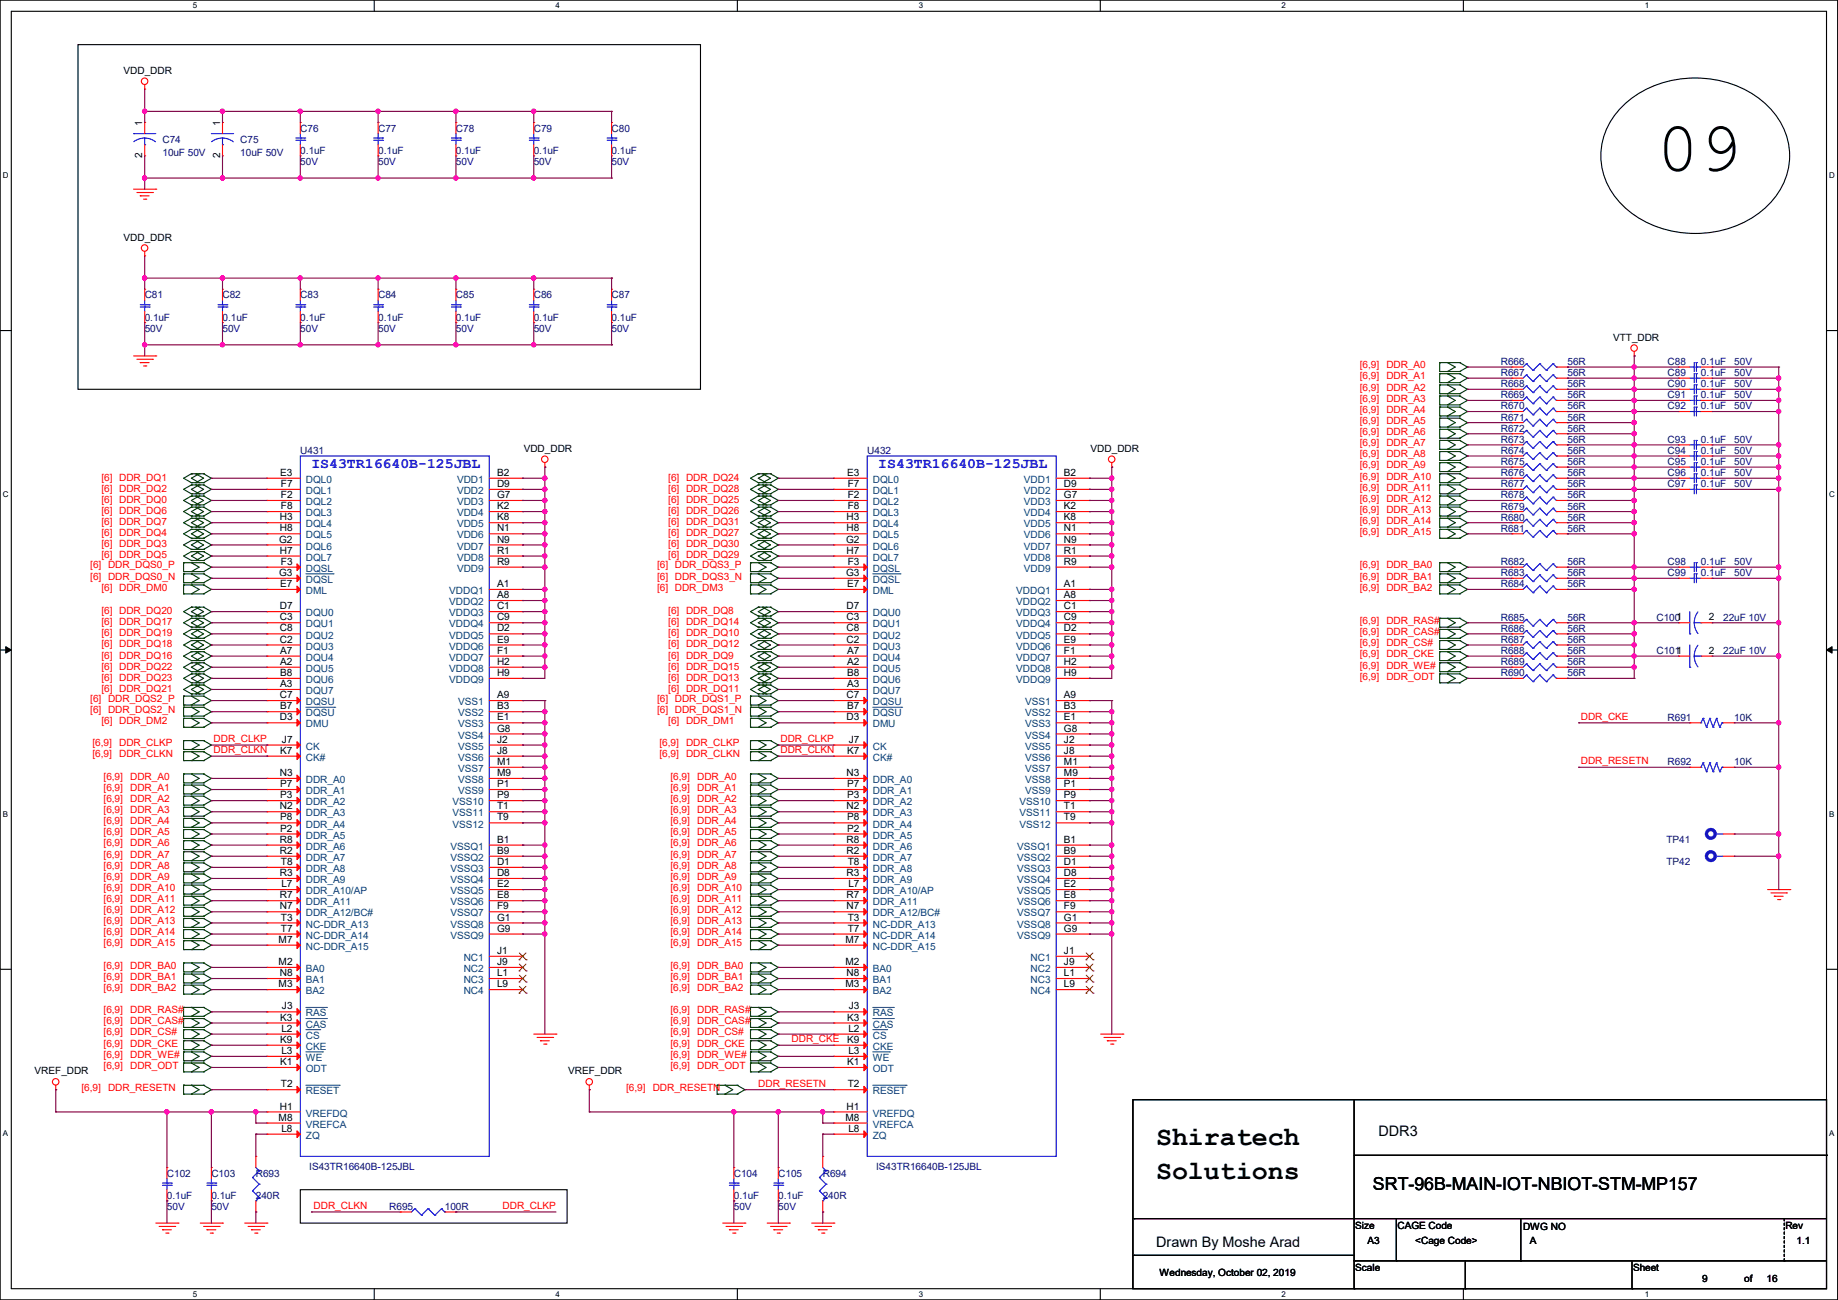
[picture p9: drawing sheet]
<svg xmlns="http://www.w3.org/2000/svg" width="420mm" height="297mm" viewBox="0 0 420 297" stroke-linecap="round" stroke-linejoin="round" font-family="sans-serif">
<defs><g id="words">
<text font-size="16.3" x="378.5" y="39">09</text>
<g font-size="6.1">
<text x="264.2" y="261.7">Shiratech</text>
<text x="264.2" y="269.3">Solutions</text>
</g>
<text font-size="4.1" x="313.7" y="271.9">SRT-96B-MAIN-IOT-NBIOT-STM-MP157</text>
<g font-size="3.3" fill="#00f">
<text x="71.2" y="106.9">IS43TR16640B-125JBL</text>
<text x="200.7" y="106.9">IS43TR16640B-125JBL</text>
</g>
<g font-size="3.3">
<text x="315" y="259.5">DDR3</text>
<text x="264.2" y="284.9">Drawn By Moshe Arad</text>
</g>
<g font-size="2.3">
<text x="28.2" y="16.8">VDD_DDR</text>
<text x="32.5" y="28.7" transform="rotate(-90 32.5 28.7)">1</text>
<text x="50.3" y="28.7" transform="rotate(-90 50.3 28.7)">1</text>
<text x="32.5" y="36.1" transform="rotate(-90 32.5 36.1)">2</text>
<text x="50.3" y="36.1" transform="rotate(-90 50.3 36.1)">2</text>
<text x="28.2" y="54.9">VDD_DDR</text>
<text x="368.6" y="77.8">VTT_DDR</text>
<text x="119.7" y="103.2">VDD_DDR</text>
<text x="249.2" y="103.2">VDD_DDR</text>
<text x="64.1" y="108.7">E3</text>
<text x="64.2" y="111.3">F7</text>
<text x="64.2" y="113.8">F2</text>
<text x="113.6" y="108.7">B2</text>
<text x="113.6" y="111.3">D9</text>
<text x="113.6" y="113.8">G7</text>
<text x="193.6" y="108.7">E3</text>
<text x="193.7" y="111.3">F7</text>
<text x="193.7" y="113.8">F2</text>
<text x="243.1" y="108.7">B2</text>
<text x="243.1" y="111.3">D9</text>
<text x="243.1" y="113.8">G7</text>
<text x="63.9" y="118.9">H3</text>
<text x="64.2" y="116.3">F8</text>
<text x="113.6" y="116.3">K2</text>
<text x="113.6" y="118.9">K8</text>
<text x="193.5" y="118.9">H3</text>
<text x="193.7" y="116.3">F8</text>
<text x="243.1" y="116.3">K2</text>
<text x="243.1" y="118.9">K8</text>
<text x="63.8" y="124">G2</text>
<text x="63.9" y="121.4">H8</text>
<text x="113.6" y="121.4">N1</text>
<text x="113.6" y="124">N9</text>
<text x="193.3" y="124">G2</text>
<text x="193.5" y="121.4">H8</text>
<text x="243.1" y="121.4">N1</text>
<text x="243.1" y="124">N9</text>
<text x="63.8" y="131.6">G3</text>
<text x="63.9" y="126.5">H7</text>
<text x="64.2" y="129">F3</text>
<text x="113.6" y="126.5">R1</text>
<text x="113.6" y="129">R9</text>
<text x="193.3" y="131.6">G3</text>
<text x="193.5" y="126.5">H7</text>
<text x="193.7" y="129">F3</text>
<text x="243.1" y="126.5">R1</text>
<text x="243.1" y="129">R9</text>
<text x="64.1" y="134.1">E7</text>
<text x="113.6" y="134.1">A1</text>
<text x="113.6" y="136.7">A8</text>
<text x="193.6" y="134.1">E7</text>
<text x="243.1" y="134.1">A1</text>
<text x="243.1" y="136.7">A8</text>
<text x="63.9" y="139.2">D7</text>
<text x="63.9" y="141.7">C3</text>
<text x="113.6" y="139.2">C1</text>
<text x="113.6" y="141.7">C9</text>
<text x="193.5" y="139.2">D7</text>
<text x="193.5" y="141.7">C3</text>
<text x="243.1" y="139.2">C1</text>
<text x="243.1" y="141.7">C9</text>
<text x="390.4" y="141.7">2</text>
<text x="63.9" y="144.3">C8</text>
<text x="63.9" y="146.8">C2</text>
<text x="64.1" y="149.4">A7</text>
<text x="113.6" y="144.3">D2</text>
<text x="113.6" y="146.8">E9</text>
<text x="113.6" y="149.4">F1</text>
<text x="193.5" y="144.3">C8</text>
<text x="193.5" y="146.8">C2</text>
<text x="193.6" y="149.4">A7</text>
<text x="243.1" y="144.3">D2</text>
<text x="243.1" y="146.8">E9</text>
<text x="243.1" y="149.4">F1</text>
<text x="390.4" y="149.4">2</text>
<text x="64.1" y="151.9">A2</text>
<text x="64.1" y="154.4">B8</text>
<text x="113.6" y="151.9">H2</text>
<text x="113.6" y="154.4">H9</text>
<text x="193.6" y="151.9">A2</text>
<text x="193.6" y="154.4">B8</text>
<text x="243.1" y="151.9">H2</text>
<text x="243.1" y="154.4">H9</text>
<text x="63.9" y="159.5">C7</text>
<text x="64.1" y="157">A3</text>
<text x="113.6" y="159.5">A9</text>
<text x="193.5" y="159.5">C7</text>
<text x="193.6" y="157">A3</text>
<text x="243.1" y="159.5">A9</text>
<text x="63.9" y="164.6">D3</text>
<text x="64.1" y="162.1">B7</text>
<text x="113.6" y="162.1">B3</text>
<text x="113.6" y="164.6">E1</text>
<text x="113.6" y="167.1">G8</text>
<text x="193.5" y="164.6">D3</text>
<text x="193.6" y="162.1">B7</text>
<text x="243.1" y="162.1">B3</text>
<text x="243.1" y="164.6">E1</text>
<text x="243.1" y="167.1">G8</text>
<text x="64.1" y="172.2">K7</text>
<text x="64.4" y="169.7">J7</text>
<text x="113.6" y="169.7">J2</text>
<text x="113.6" y="172.2">J8</text>
<text x="193.6" y="172.2">K7</text>
<text x="194" y="169.7">J7</text>
<text x="243.1" y="169.7">J2</text>
<text x="243.1" y="172.2">J8</text>
<text x="63.9" y="177.3">N3</text>
<text x="64.1" y="179.8">P7</text>
<text x="113.6" y="174.8">M1</text>
<text x="113.6" y="177.3">M9</text>
<text x="113.6" y="179.8">P1</text>
<text x="193.5" y="177.3">N3</text>
<text x="193.6" y="179.8">P7</text>
<text x="243.1" y="174.8">M1</text>
<text x="243.1" y="177.3">M9</text>
<text x="243.1" y="179.8">P1</text>
<text x="63.9" y="184.9">N2</text>
<text x="64.1" y="182.4">P3</text>
<text x="113.6" y="182.4">P9</text>
<text x="113.6" y="184.9">T1</text>
<text x="193.5" y="184.9">N2</text>
<text x="193.6" y="182.4">P3</text>
<text x="243.1" y="182.4">P9</text>
<text x="243.1" y="184.9">T1</text>
<text x="64.1" y="187.5">P8</text>
<text x="64.1" y="190">P2</text>
<text x="113.6" y="187.5">T9</text>
<text x="193.6" y="187.5">P8</text>
<text x="193.6" y="190">P2</text>
<text x="243.1" y="187.5">T9</text>
<text x="63.9" y="192.5">R8</text>
<text x="63.9" y="195.1">R2</text>
<text x="64.2" y="197.6">T8</text>
<text x="113.6" y="192.5">B1</text>
<text x="113.6" y="195.1">B9</text>
<text x="113.6" y="197.6">D1</text>
<text x="193.5" y="192.5">R8</text>
<text x="193.5" y="195.1">R2</text>
<text x="193.7" y="197.6">T8</text>
<text x="243.1" y="192.5">B1</text>
<text x="243.1" y="195.1">B9</text>
<text x="243.1" y="197.6">D1</text>
<text x="63.9" y="200.2">R3</text>
<text x="64.3" y="202.7">L7</text>
<text x="113.6" y="200.2">D8</text>
<text x="113.6" y="202.7">E2</text>
<text x="193.5" y="200.2">R3</text>
<text x="193.8" y="202.7">L7</text>
<text x="243.1" y="200.2">D8</text>
<text x="243.1" y="202.7">E2</text>
<text x="63.9" y="205.2">R7</text>
<text x="63.9" y="207.8">N7</text>
<text x="113.6" y="205.2">E8</text>
<text x="113.6" y="207.8">F9</text>
<text x="193.5" y="205.2">R7</text>
<text x="193.5" y="207.8">N7</text>
<text x="243.1" y="205.2">E8</text>
<text x="243.1" y="207.8">F9</text>
<text x="63.7" y="215.4">M7</text>
<text x="64.2" y="210.3">T3</text>
<text x="64.2" y="212.9">T7</text>
<text x="113.6" y="210.3">G1</text>
<text x="113.6" y="212.9">G9</text>
<text x="193.2" y="215.4">M7</text>
<text x="193.7" y="210.3">T3</text>
<text x="193.7" y="212.9">T7</text>
<text x="243.1" y="210.3">G1</text>
<text x="243.1" y="212.9">G9</text>
<text x="63.7" y="220.5">M2</text>
<text x="113.6" y="217.9">J1</text>
<text x="113.6" y="220.5">J9</text>
<text x="193.2" y="220.5">M2</text>
<text x="243.1" y="217.9">J1</text>
<text x="243.1" y="220.5">J9</text>
<text x="63.7" y="225.5">M3</text>
<text x="63.9" y="223">N8</text>
<text x="113.6" y="223">L1</text>
<text x="113.6" y="225.5">L9</text>
<text x="193.2" y="225.5">M3</text>
<text x="193.5" y="223">N8</text>
<text x="243.1" y="223">L1</text>
<text x="243.1" y="225.5">L9</text>
<text x="64.1" y="233.2">K3</text>
<text x="64.4" y="230.6">J3</text>
<text x="193.6" y="233.2">K3</text>
<text x="194" y="230.6">J3</text>
<text x="64.1" y="238.3">K9</text>
<text x="64.3" y="235.7">L2</text>
<text x="193.6" y="238.3">K9</text>
<text x="193.8" y="235.7">L2</text>
<text x="7.9" y="245.4">VREF_DDR</text>
<text x="64.1" y="243.3">K1</text>
<text x="64.3" y="240.8">L3</text>
<text x="129.8" y="245.4">VREF_DDR</text>
<text x="193.6" y="243.3">K1</text>
<text x="193.8" y="240.8">L3</text>
<text x="64.2" y="248.4">T2</text>
<text x="193.7" y="248.4">T2</text>
<text x="63.7" y="256">M8</text>
<text x="63.9" y="253.5">H1</text>
<text x="193.2" y="256">M8</text>
<text x="193.5" y="253.5">H1</text>
<text x="64.3" y="258.6">L8</text>
<text x="193.8" y="258.6">L8</text>
<text x="309.7" y="280.8">Size</text>
<text x="319.3" y="280.8">CAGE Code</text>
<text x="348" y="281">DWG NO</text>
<text x="408" y="280.8">Rev</text>
<text x="312.5" y="284.3">A3</text>
<text x="323.4" y="284.3">&lt;Cage Code&gt;</text>
<text x="349.6" y="284.3">A</text>
<text x="410.5" y="284.3">1.1</text>
<text x="265" y="291.4">Wednesday, October 02, 2019</text>
<text x="309.7" y="290.4">Scale</text>
<text x="373.2" y="290.4">Sheet</text>
<text x="388.9" y="292.9">9</text>
<text x="398.6" y="292.9">of</text>
<text x="403.7" y="292.9">16</text>
</g>
<g font-size="2.3" fill="#000080">
<text x="37.1" y="32.6">C74</text>
<text x="37.1" y="35.6">10uF 50V</text>
<text x="54.9" y="32.6">C75</text>
<text x="54.9" y="35.6">10uF 50V</text>
<text x="68.6" y="30.1">C76</text>
<text x="68.6" y="35.1">0.1uF</text>
<text x="86.4" y="30.1">C77</text>
<text x="86.4" y="35.1">0.1uF</text>
<text x="104.2" y="30.1">C78</text>
<text x="104.2" y="35.1">0.1uF</text>
<text x="122" y="30.1">C79</text>
<text x="122" y="35.1">0.1uF</text>
<text x="139.7" y="30.1">C80</text>
<text x="139.7" y="35.1">0.1uF</text>
<text x="68.6" y="37.7">50V</text>
<text x="86.4" y="37.7">50V</text>
<text x="104.2" y="37.7">50V</text>
<text x="122" y="37.7">50V</text>
<text x="139.7" y="37.7">50V</text>
<text x="33.1" y="68.2">C81</text>
<text x="50.8" y="68.2">C82</text>
<text x="68.6" y="68.2">C83</text>
<text x="86.4" y="68.2">C84</text>
<text x="104.2" y="68.2">C85</text>
<text x="122" y="68.2">C86</text>
<text x="139.7" y="68.2">C87</text>
<text x="33.1" y="73.2">0.1uF</text>
<text x="33.1" y="75.8">50V</text>
<text x="50.8" y="73.2">0.1uF</text>
<text x="50.8" y="75.8">50V</text>
<text x="68.6" y="73.2">0.1uF</text>
<text x="68.6" y="75.8">50V</text>
<text x="86.4" y="73.2">0.1uF</text>
<text x="86.4" y="75.8">50V</text>
<text x="104.2" y="73.2">0.1uF</text>
<text x="104.2" y="75.8">50V</text>
<text x="122" y="73.2">0.1uF</text>
<text x="122" y="75.8">50V</text>
<text x="139.7" y="73.2">0.1uF</text>
<text x="139.7" y="75.8">50V</text>
<text x="342.9" y="83.4">R666</text>
<text x="358.2" y="83.4">56R</text>
<text x="381" y="83.4">C88</text>
<text x="388.7" y="83.4">0.1uF</text>
<text x="396.3" y="83.4">50V</text>
<text x="342.9" y="85.9">R667</text>
<text x="342.9" y="88.5">R668</text>
<text x="358.2" y="85.9">56R</text>
<text x="358.2" y="88.5">56R</text>
<text x="381" y="85.9">C89</text>
<text x="381" y="88.5">C90</text>
<text x="388.7" y="85.9">0.1uF</text>
<text x="388.7" y="88.5">0.1uF</text>
<text x="396.3" y="85.9">50V</text>
<text x="396.3" y="88.5">50V</text>
<text x="342.9" y="91">R669</text>
<text x="342.9" y="93.6">R670</text>
<text x="358.2" y="91">56R</text>
<text x="358.2" y="93.6">56R</text>
<text x="381" y="91">C91</text>
<text x="381" y="93.6">C92</text>
<text x="388.7" y="91">0.1uF</text>
<text x="388.7" y="93.6">0.1uF</text>
<text x="396.3" y="91">50V</text>
<text x="396.3" y="93.6">50V</text>
<text x="342.9" y="101.2">R673</text>
<text x="342.9" y="96.1">R671</text>
<text x="342.9" y="98.6">R672</text>
<text x="358.2" y="101.2">56R</text>
<text x="358.2" y="96.1">56R</text>
<text x="358.2" y="98.6">56R</text>
<text x="381" y="101.2">C93</text>
<text x="388.7" y="101.2">0.1uF</text>
<text x="396.3" y="101.2">50V</text>
<text x="68.6" y="103.7">U431</text>
<text x="198.2" y="103.7">U432</text>
<text x="342.9" y="103.7">R674</text>
<text x="342.9" y="106.3">R675</text>
<text x="358.2" y="103.7">56R</text>
<text x="358.2" y="106.3">56R</text>
<text x="381" y="103.7">C94</text>
<text x="381" y="106.3">C95</text>
<text x="388.7" y="103.7">0.1uF</text>
<text x="388.7" y="106.3">0.1uF</text>
<text x="396.3" y="103.7">50V</text>
<text x="396.3" y="106.3">50V</text>
<text x="342.9" y="108.8">R676</text>
<text x="342.9" y="111.3">R677</text>
<text x="342.9" y="113.9">R678</text>
<text x="358.2" y="108.8">56R</text>
<text x="358.2" y="111.3">56R</text>
<text x="358.2" y="113.9">56R</text>
<text x="381" y="111.3">C97</text>
<text x="381" y="108.8">C96</text>
<text x="388.7" y="111.3">0.1uF</text>
<text x="388.7" y="108.8">0.1uF</text>
<text x="396.3" y="111.3">50V</text>
<text x="396.3" y="108.8">50V</text>
<text x="342.9" y="116.4">R679</text>
<text x="342.9" y="119">R680</text>
<text x="358.2" y="116.4">56R</text>
<text x="358.2" y="119">56R</text>
<text x="342.9" y="121.5">R681</text>
<text x="358.2" y="121.5">56R</text>
<text x="342.9" y="131.7">R683</text>
<text x="342.9" y="129.1">R682</text>
<text x="358.2" y="131.7">56R</text>
<text x="358.2" y="129.1">56R</text>
<text x="381" y="131.7">C99</text>
<text x="381" y="129.1">C98</text>
<text x="388.7" y="131.7">0.1uF</text>
<text x="388.7" y="129.1">0.1uF</text>
<text x="396.3" y="131.7">50V</text>
<text x="396.3" y="129.1">50V</text>
<text x="342.9" y="134.2">R684</text>
<text x="358.2" y="134.2">56R</text>
<text x="342.9" y="141.8">R685</text>
<text x="358.2" y="141.8">56R</text>
<text x="378.5" y="141.8">C1001</text>
<text x="393.7" y="141.8">22uF 10V</text>
<text x="342.9" y="149.4">R688</text>
<text x="342.9" y="144.4">R686</text>
<text x="342.9" y="146.9">R687</text>
<text x="358.2" y="149.4">56R</text>
<text x="358.2" y="144.4">56R</text>
<text x="358.2" y="146.9">56R</text>
<text x="378.5" y="149.4">C1011</text>
<text x="393.7" y="149.4">22uF 10V</text>
<text x="342.9" y="152">R689</text>
<text x="342.9" y="154.5">R690</text>
<text x="358.2" y="152">56R</text>
<text x="358.2" y="154.5">56R</text>
<text x="381" y="164.7">R691</text>
<text x="396.3" y="164.7">10K</text>
<text x="381" y="174.8">R692</text>
<text x="396.3" y="174.8">10K</text>
<text x="380.8" y="192.6">TP41</text>
<text x="380.8" y="197.7">TP42</text>
<text x="38.1" y="268.8">C102</text>
<text x="48.3" y="268.8">C103</text>
<text x="58.5" y="268.8">R693</text>
<text x="70.7" y="267.3">IS43TR16640B-125JBL</text>
<text x="167.7" y="268.8">C104</text>
<text x="177.8" y="268.8">C105</text>
<text x="188" y="268.8">R694</text>
<text x="200.2" y="267.3">IS43TR16640B-125JBL</text>
<text x="38.1" y="273.9">0.1uF</text>
<text x="48.3" y="273.9">0.1uF</text>
<text x="58.5" y="273.9">240R</text>
<text x="167.7" y="273.9">0.1uF</text>
<text x="177.8" y="273.9">0.1uF</text>
<text x="188" y="273.9">240R</text>
<text x="38.1" y="276.4">50V</text>
<text x="48.3" y="276.4">50V</text>
<text x="88.9" y="276.4">R695</text>
<text x="101.6" y="276.4">100R</text>
<text x="167.7" y="276.4">50V</text>
<text x="177.8" y="276.4">50V</text>
</g>
<g font-size="2.3" fill="#f00">
<text x="310.7" y="84.2">[6,9]</text>
<text x="310.7" y="86.7">[6,9]</text>
<text x="310.7" y="89.2">[6,9]</text>
<text x="316.8" y="84.2">DDR_A0</text>
<text x="316.8" y="86.7">DDR_A1</text>
<text x="316.8" y="89.2">DDR_A2</text>
<text x="310.7" y="91.8">[6,9]</text>
<text x="310.7" y="94.3">[6,9]</text>
<text x="316.8" y="91.8">DDR_A3</text>
<text x="316.8" y="94.3">DDR_A4</text>
<text x="310.7" y="96.9">[6,9]</text>
<text x="310.7" y="99.4">[6,9]</text>
<text x="310.7" y="101.9">[6,9]</text>
<text x="316.8" y="96.9">DDR_A5</text>
<text x="316.8" y="99.4">DDR_A6</text>
<text x="316.8" y="101.9">DDR_A7</text>
<text x="310.7" y="104.5">[6,9]</text>
<text x="310.7" y="107">[6,9]</text>
<text x="316.8" y="104.5">DDR_A8</text>
<text x="316.8" y="107">DDR_A9</text>
<text x="23.2" y="109.8">[6] DDR_DQ1</text>
<text x="23.2" y="112.4">[6] DDR_DQ2</text>
<text x="152.7" y="109.8">[6] DDR_DQ24</text>
<text x="152.7" y="112.4">[6] DDR_DQ28</text>
<text x="310.7" y="109.6">[6,9]</text>
<text x="310.7" y="112.1">[6,9]</text>
<text x="316.8" y="109.6">DDR_A10</text>
<text x="316.8" y="112.1">DDR_A11</text>
<text x="23.2" y="114.9">[6] DDR_DQ0</text>
<text x="23.2" y="117.4">[6] DDR_DQ6</text>
<text x="23.2" y="120">[6] DDR_DQ7</text>
<text x="152.7" y="114.9">[6] DDR_DQ25</text>
<text x="152.7" y="117.4">[6] DDR_DQ26</text>
<text x="152.7" y="120">[6] DDR_DQ31</text>
<text x="310.7" y="114.6">[6,9]</text>
<text x="310.7" y="117.2">[6,9]</text>
<text x="310.7" y="119.7">[6,9]</text>
<text x="316.8" y="114.6">DDR_A12</text>
<text x="316.8" y="117.2">DDR_A13</text>
<text x="316.8" y="119.7">DDR_A14</text>
<text x="23.2" y="122.5">[6] DDR_DQ4</text>
<text x="23.2" y="125.1">[6] DDR_DQ3</text>
<text x="152.7" y="122.5">[6] DDR_DQ27</text>
<text x="152.7" y="125.1">[6] DDR_DQ30</text>
<text x="310.7" y="122.3">[6,9]</text>
<text x="316.8" y="122.3">DDR_A15</text>
<text x="20.6" y="129.9">[6] DDR_DQS0_P</text>
<text x="23.2" y="127.6">[6] DDR_DQ5</text>
<text x="150.2" y="129.9">[6] DDR_DQS3_P</text>
<text x="152.7" y="127.6">[6] DDR_DQ29</text>
<text x="310.7" y="129.9">[6,9]</text>
<text x="316.8" y="129.9">DDR_BA0</text>
<text x="20.6" y="132.4">[6] DDR_DQS0_N</text>
<text x="23.2" y="135">[6] DDR_DM0</text>
<text x="150.2" y="132.4">[6] DDR_DQS3_N</text>
<text x="150.2" y="135">[6] DDR_DM3</text>
<text x="310.7" y="132.4">[6,9]</text>
<text x="310.7" y="135">[6,9]</text>
<text x="316.8" y="132.4">DDR_BA1</text>
<text x="316.8" y="135">DDR_BA2</text>
<text x="23.2" y="140.3">[6] DDR_DQ20</text>
<text x="23.2" y="142.8">[6] DDR_DQ17</text>
<text x="152.7" y="140.3">[6] DDR_DQ8</text>
<text x="152.7" y="142.8">[6] DDR_DQ14</text>
<text x="310.7" y="142.6">[6,9]</text>
<text x="316.8" y="142.6">DDR_RAS#</text>
<text x="23.2" y="147.9">[6] DDR_DQ18</text>
<text x="23.2" y="145.4">[6] DDR_DQ19</text>
<text x="152.7" y="145.4">[6] DDR_DQ10</text>
<text x="152.7" y="147.9">[6] DDR_DQ12</text>
<text x="310.7" y="145.1">[6,9]</text>
<text x="310.7" y="147.7">[6,9]</text>
<text x="316.8" y="145.1">DDR_CAS#</text>
<text x="316.8" y="147.7">DDR_CS#</text>
<text x="23.2" y="150.5">[6] DDR_DQ16</text>
<text x="23.2" y="155.5">[6] DDR_DQ23</text>
<text x="23.2" y="153">[6] DDR_DQ22</text>
<text x="152.7" y="153">[6] DDR_DQ15</text>
<text x="152.7" y="155.5">[6] DDR_DQ13</text>
<text x="152.7" y="150.5">[6] DDR_DQ9</text>
<text x="310.7" y="150.2">[6,9]</text>
<text x="310.7" y="152.7">[6,9]</text>
<text x="310.7" y="155.3">[6,9]</text>
<text x="316.8" y="150.2">DDR_CKE</text>
<text x="316.8" y="152.7">DDR_WE#</text>
<text x="316.8" y="155.3">DDR_ODT</text>
<text x="20.6" y="160.4">[6] DDR_DQS2_P</text>
<text x="23.2" y="158.1">[6] DDR_DQ21</text>
<text x="150.2" y="160.4">[6] DDR_DQS1_P</text>
<text x="152.7" y="158.1">[6] DDR_DQ11</text>
<text x="20.6" y="162.9">[6] DDR_DQS2_N</text>
<text x="23.2" y="165.4">[6] DDR_DM2</text>
<text x="150.2" y="162.9">[6] DDR_DQS1_N</text>
<text x="152.7" y="165.4">[6] DDR_DM1</text>
<text x="361.2" y="164.4">DDR_CKE</text>
<text x="21.1" y="170.5">[6,9]</text>
<text x="21.1" y="173.1">[6,9]</text>
<text x="27.2" y="170.5">DDR_CLKP</text>
<text x="27.2" y="173.1">DDR_CLKN</text>
<text x="48.8" y="169.5">DDR_CLKP</text>
<text x="48.8" y="172">DDR_CLKN</text>
<text x="150.7" y="170.5">[6,9]</text>
<text x="150.7" y="173.1">[6,9]</text>
<text x="156.8" y="170.5">DDR_CLKP</text>
<text x="156.8" y="173.1">DDR_CLKN</text>
<text x="178.4" y="169.5">DDR_CLKP</text>
<text x="178.4" y="172">DDR_CLKN</text>
<text x="23.7" y="178.1">[6,9]</text>
<text x="29.8" y="178.1">DDR_A0</text>
<text x="153.2" y="178.1">[6,9]</text>
<text x="159.3" y="178.1">DDR_A0</text>
<text x="361.2" y="174.6">DDR_RESETN</text>
<text x="23.7" y="180.7">[6,9]</text>
<text x="23.7" y="183.2">[6,9]</text>
<text x="23.7" y="185.8">[6,9]</text>
<text x="29.8" y="180.7">DDR_A1</text>
<text x="29.8" y="183.2">DDR_A2</text>
<text x="29.8" y="185.8">DDR_A3</text>
<text x="153.2" y="180.7">[6,9]</text>
<text x="153.2" y="183.2">[6,9]</text>
<text x="153.2" y="185.8">[6,9]</text>
<text x="159.3" y="180.7">DDR_A1</text>
<text x="159.3" y="183.2">DDR_A2</text>
<text x="159.3" y="185.8">DDR_A3</text>
<text x="23.7" y="188.3">[6,9]</text>
<text x="23.7" y="190.8">[6,9]</text>
<text x="29.8" y="188.3">DDR_A4</text>
<text x="29.8" y="190.8">DDR_A5</text>
<text x="153.2" y="188.3">[6,9]</text>
<text x="153.2" y="190.8">[6,9]</text>
<text x="159.3" y="188.3">DDR_A4</text>
<text x="159.3" y="190.8">DDR_A5</text>
<text x="23.7" y="193.4">[6,9]</text>
<text x="23.7" y="195.9">[6,9]</text>
<text x="29.8" y="193.4">DDR_A6</text>
<text x="29.8" y="195.9">DDR_A7</text>
<text x="153.2" y="193.4">[6,9]</text>
<text x="153.2" y="195.9">[6,9]</text>
<text x="159.3" y="193.4">DDR_A6</text>
<text x="159.3" y="195.9">DDR_A7</text>
<text x="23.7" y="198.5">[6,9]</text>
<text x="23.7" y="201">[6,9]</text>
<text x="23.7" y="203.5">[6,9]</text>
<text x="29.8" y="198.5">DDR_A8</text>
<text x="29.8" y="201">DDR_A9</text>
<text x="29.8" y="203.5">DDR_A10</text>
<text x="153.2" y="198.5">[6,9]</text>
<text x="153.2" y="201">[6,9]</text>
<text x="153.2" y="203.5">[6,9]</text>
<text x="159.3" y="198.5">DDR_A8</text>
<text x="159.3" y="201">DDR_A9</text>
<text x="159.3" y="203.5">DDR_A10</text>
<text x="23.7" y="206.1">[6,9]</text>
<text x="23.7" y="208.6">[6,9]</text>
<text x="29.8" y="206.1">DDR_A11</text>
<text x="29.8" y="208.6">DDR_A12</text>
<text x="153.2" y="206.1">[6,9]</text>
<text x="153.2" y="208.6">[6,9]</text>
<text x="159.3" y="206.1">DDR_A11</text>
<text x="159.3" y="208.6">DDR_A12</text>
<text x="23.7" y="211.2">[6,9]</text>
<text x="23.7" y="213.7">[6,9]</text>
<text x="29.8" y="211.2">DDR_A13</text>
<text x="29.8" y="213.7">DDR_A14</text>
<text x="153.2" y="211.2">[6,9]</text>
<text x="153.2" y="213.7">[6,9]</text>
<text x="159.3" y="211.2">DDR_A13</text>
<text x="159.3" y="213.7">DDR_A14</text>
<text x="23.7" y="216.2">[6,9]</text>
<text x="23.7" y="221.3">[6,9]</text>
<text x="29.8" y="216.2">DDR_A15</text>
<text x="29.8" y="221.3">DDR_BA0</text>
<text x="153.2" y="216.2">[6,9]</text>
<text x="153.2" y="221.3">[6,9]</text>
<text x="159.3" y="216.2">DDR_A15</text>
<text x="159.3" y="221.3">DDR_BA0</text>
<text x="23.7" y="223.9">[6,9]</text>
<text x="23.7" y="226.4">[6,9]</text>
<text x="29.8" y="223.9">DDR_BA1</text>
<text x="29.8" y="226.4">DDR_BA2</text>
<text x="153.2" y="223.9">[6,9]</text>
<text x="153.2" y="226.4">[6,9]</text>
<text x="159.3" y="223.9">DDR_BA1</text>
<text x="159.3" y="226.4">DDR_BA2</text>
<text x="23.7" y="231.5">[6,9]</text>
<text x="29.8" y="231.5">DDR_RAS#</text>
<text x="153.2" y="231.5">[6,9]</text>
<text x="159.3" y="231.5">DDR_RAS#</text>
<text x="23.7" y="234">[6,9]</text>
<text x="23.7" y="236.6">[6,9]</text>
<text x="23.7" y="239.1">[6,9]</text>
<text x="29.8" y="234">DDR_CAS#</text>
<text x="29.8" y="236.6">DDR_CS#</text>
<text x="29.8" y="239.1">DDR_CKE</text>
<text x="153.2" y="234">[6,9]</text>
<text x="153.2" y="236.6">[6,9]</text>
<text x="153.2" y="239.1">[6,9]</text>
<text x="159.3" y="234">DDR_CAS#</text>
<text x="159.3" y="236.6">DDR_CS#</text>
<text x="159.3" y="239.1">DDR_CKE</text>
<text x="180.9" y="238.1">DDR_CKE</text>
<text x="23.7" y="241.6">[6,9]</text>
<text x="23.7" y="244.2">[6,9]</text>
<text x="29.8" y="241.6">DDR_WE#</text>
<text x="29.8" y="244.2">DDR_ODT</text>
<text x="153.2" y="241.6">[6,9]</text>
<text x="153.2" y="244.2">[6,9]</text>
<text x="159.3" y="241.6">DDR_WE#</text>
<text x="159.3" y="244.2">DDR_ODT</text>
<text x="18.6" y="249.3">[6,9]</text>
<text x="24.7" y="249.3">DDR_RESETN</text>
<text x="143" y="249.3">[6,9]</text>
<text x="149.1" y="249.3">DDR_RESETN</text>
<text x="173.3" y="248.2">DDR_RESETN</text>
<text x="71.7" y="276.2">DDR_CLKN</text>
<text x="114.9" y="276.2">DDR_CLKP</text>
</g>
<g font-size="2.3" fill="#004080">
<text x="69.9" y="110.3">DQL0</text>
<text x="69.9" y="112.9">DQL1</text>
<text x="104.4" y="110.3">VDD1</text>
<text x="104.4" y="112.9">VDD2</text>
<text x="199.4" y="110.3">DQL0</text>
<text x="199.4" y="112.9">DQL1</text>
<text x="234" y="110.3">VDD1</text>
<text x="234" y="112.9">VDD2</text>
<text x="69.9" y="115.4">DQL2</text>
<text x="69.9" y="117.9">DQL3</text>
<text x="104.4" y="115.4">VDD3</text>
<text x="104.4" y="117.9">VDD4</text>
<text x="199.4" y="115.4">DQL2</text>
<text x="199.4" y="117.9">DQL3</text>
<text x="234" y="115.4">VDD3</text>
<text x="234" y="117.9">VDD4</text>
<text x="69.9" y="120.5">DQL4</text>
<text x="69.9" y="123">DQL5</text>
<text x="69.9" y="125.6">DQL6</text>
<text x="104.4" y="120.5">VDD5</text>
<text x="104.4" y="123">VDD6</text>
<text x="104.4" y="125.6">VDD7</text>
<text x="199.4" y="120.5">DQL4</text>
<text x="199.4" y="123">DQL5</text>
<text x="199.4" y="125.6">DQL6</text>
<text x="234" y="120.5">VDD5</text>
<text x="234" y="123">VDD6</text>
<text x="234" y="125.6">VDD7</text>
<text x="69.9" y="128.1">DQL7</text>
<text x="69.9" y="130.6">DQSL</text>
<text x="104.4" y="128.1">VDD8</text>
<text x="104.4" y="130.6">VDD9</text>
<text x="199.4" y="128.1">DQL7</text>
<text x="199.4" y="130.6">DQSL</text>
<text x="234" y="128.1">VDD8</text>
<text x="234" y="130.6">VDD9</text>
<text x="69.9" y="133.2">DQSL</text>
<text x="69.9" y="135.7">DML</text>
<text x="102.7" y="135.7">VDDQ1</text>
<text x="199.4" y="133.2">DQSL</text>
<text x="199.4" y="135.7">DML</text>
<text x="232.2" y="135.7">VDDQ1</text>
<text x="69.9" y="140.8">DQU0</text>
<text x="69.9" y="143.3">DQU1</text>
<text x="102.7" y="138.3">VDDQ2</text>
<text x="102.7" y="140.8">VDDQ3</text>
<text x="102.7" y="143.3">VDDQ4</text>
<text x="199.4" y="140.8">DQU0</text>
<text x="199.4" y="143.3">DQU1</text>
<text x="232.2" y="138.3">VDDQ2</text>
<text x="232.2" y="140.8">VDDQ3</text>
<text x="232.2" y="143.3">VDDQ4</text>
<text x="69.9" y="145.9">DQU2</text>
<text x="69.9" y="148.4">DQU3</text>
<text x="102.7" y="145.9">VDDQ5</text>
<text x="102.7" y="148.4">VDDQ6</text>
<text x="199.4" y="145.9">DQU2</text>
<text x="199.4" y="148.4">DQU3</text>
<text x="232.2" y="145.9">VDDQ5</text>
<text x="232.2" y="148.4">VDDQ6</text>
<text x="69.9" y="151">DQU4</text>
<text x="69.9" y="153.5">DQU5</text>
<text x="102.7" y="151">VDDQ7</text>
<text x="102.7" y="153.5">VDDQ8</text>
<text x="199.4" y="151">DQU4</text>
<text x="199.4" y="153.5">DQU5</text>
<text x="232.2" y="151">VDDQ7</text>
<text x="232.2" y="153.5">VDDQ8</text>
<text x="69.9" y="156">DQU6</text>
<text x="69.9" y="158.6">DQU7</text>
<text x="69.9" y="161.1">DQSU</text>
<text x="102.7" y="156">VDDQ9</text>
<text x="104.7" y="161.1">VSS1</text>
<text x="199.4" y="156">DQU6</text>
<text x="199.4" y="158.6">DQU7</text>
<text x="199.4" y="161.1">DQSU</text>
<text x="232.2" y="156">VDDQ9</text>
<text x="234.2" y="161.1">VSS1</text>
<text x="69.9" y="163.7">DQSU</text>
<text x="69.9" y="166.2">DMU</text>
<text x="104.7" y="163.7">VSS2</text>
<text x="104.7" y="166.2">VSS3</text>
<text x="199.4" y="163.7">DQSU</text>
<text x="199.4" y="166.2">DMU</text>
<text x="234.2" y="163.7">VSS2</text>
<text x="234.2" y="166.2">VSS3</text>
<text x="69.9" y="171.3">CK</text>
<text x="69.9" y="173.8">CK#</text>
<text x="104.7" y="168.7">VSS4</text>
<text x="104.7" y="171.3">VSS5</text>
<text x="104.7" y="173.8">VSS6</text>
<text x="199.4" y="171.3">CK</text>
<text x="199.4" y="173.8">CK#</text>
<text x="234.2" y="168.7">VSS4</text>
<text x="234.2" y="171.3">VSS5</text>
<text x="234.2" y="173.8">VSS6</text>
<text x="69.9" y="178.9">DDR_A0</text>
<text x="104.7" y="176.4">VSS7</text>
<text x="104.7" y="178.9">VSS8</text>
<text x="199.4" y="178.9">DDR_A0</text>
<text x="234.2" y="176.4">VSS7</text>
<text x="234.2" y="178.9">VSS8</text>
<text x="69.9" y="181.4">DDR_A1</text>
<text x="69.9" y="184">DDR_A2</text>
<text x="103.4" y="184">VSS10</text>
<text x="104.7" y="181.4">VSS9</text>
<text x="199.4" y="181.4">DDR_A1</text>
<text x="199.4" y="184">DDR_A2</text>
<text x="233" y="184">VSS10</text>
<text x="234.2" y="181.4">VSS9</text>
<text x="69.9" y="186.5">DDR_A3</text>
<text x="69.9" y="189.1">DDR_A4</text>
<text x="69.9" y="191.6">DDR_A5</text>
<text x="103.4" y="186.5">VSS11</text>
<text x="103.4" y="189.1">VSS12</text>
<text x="199.4" y="186.5">DDR_A3</text>
<text x="199.4" y="189.1">DDR_A4</text>
<text x="199.4" y="191.6">DDR_A5</text>
<text x="233" y="186.5">VSS11</text>
<text x="233" y="189.1">VSS12</text>
<text x="69.9" y="194.1">DDR_A6</text>
<text x="69.9" y="196.7">DDR_A7</text>
<text x="102.9" y="194.1">VSSQ1</text>
<text x="102.9" y="196.7">VSSQ2</text>
<text x="199.4" y="194.1">DDR_A6</text>
<text x="199.4" y="196.7">DDR_A7</text>
<text x="232.5" y="194.1">VSSQ1</text>
<text x="232.5" y="196.7">VSSQ2</text>
<text x="69.9" y="199.2">DDR_A8</text>
<text x="69.9" y="201.8">DDR_A9</text>
<text x="102.9" y="199.2">VSSQ3</text>
<text x="102.9" y="201.8">VSSQ4</text>
<text x="199.4" y="199.2">DDR_A8</text>
<text x="199.4" y="201.8">DDR_A9</text>
<text x="232.5" y="199.2">VSSQ3</text>
<text x="232.5" y="201.8">VSSQ4</text>
<text x="69.9" y="204.3">DDR_A10/AP</text>
<text x="69.9" y="206.8">DDR_A11</text>
<text x="69.9" y="209.4">DDR_A12/BC#</text>
<text x="102.9" y="204.3">VSSQ5</text>
<text x="102.9" y="206.8">VSSQ6</text>
<text x="102.9" y="209.4">VSSQ7</text>
<text x="199.4" y="204.3">DDR_A10/AP</text>
<text x="199.4" y="206.8">DDR_A11</text>
<text x="199.4" y="209.4">DDR_A12/BC#</text>
<text x="232.5" y="204.3">VSSQ5</text>
<text x="232.5" y="206.8">VSSQ6</text>
<text x="232.5" y="209.4">VSSQ7</text>
<text x="69.9" y="211.9">NC-DDR_A13</text>
<text x="69.9" y="214.5">NC-DDR_A14</text>
<text x="102.9" y="211.9">VSSQ8</text>
<text x="102.9" y="214.5">VSSQ9</text>
<text x="199.4" y="211.9">NC-DDR_A13</text>
<text x="199.4" y="214.5">NC-DDR_A14</text>
<text x="232.5" y="211.9">VSSQ8</text>
<text x="232.5" y="214.5">VSSQ9</text>
<text x="69.9" y="217">NC-DDR_A15</text>
<text x="106" y="219.5">NC1</text>
<text x="199.4" y="217">NC-DDR_A15</text>
<text x="235.5" y="219.5">NC1</text>
<text x="69.9" y="222.1">BA0</text>
<text x="69.9" y="224.6">BA1</text>
<text x="69.9" y="227.2">BA2</text>
<text x="106" y="222.1">NC2</text>
<text x="106" y="224.6">NC3</text>
<text x="106" y="227.2">NC4</text>
<text x="199.4" y="222.1">BA0</text>
<text x="199.4" y="224.6">BA1</text>
<text x="199.4" y="227.2">BA2</text>
<text x="235.5" y="222.1">NC2</text>
<text x="235.5" y="224.6">NC3</text>
<text x="235.5" y="227.2">NC4</text>
<text x="69.9" y="232.2">RAS</text>
<text x="199.4" y="232.2">RAS</text>
<text x="69.9" y="234.8">CAS</text>
<text x="69.9" y="237.3">CS</text>
<text x="69.9" y="239.9">CKE</text>
<text x="199.4" y="234.8">CAS</text>
<text x="199.4" y="237.3">CS</text>
<text x="199.4" y="239.9">CKE</text>
<text x="69.9" y="242.4">WE</text>
<text x="69.9" y="244.9">ODT</text>
<text x="199.4" y="242.4">WE</text>
<text x="199.4" y="244.9">ODT</text>
<text x="69.9" y="250">RESET</text>
<text x="199.4" y="250">RESET</text>
<text x="69.9" y="255.1">VREFDQ</text>
<text x="69.9" y="257.6">VREFCA</text>
<text x="199.4" y="255.1">VREFDQ</text>
<text x="199.4" y="257.6">VREFCA</text>
<text x="69.9" y="260.2">ZQ</text>
<text x="199.4" y="260.2">ZQ</text>
</g>
<g font-size="1.8">
<text x="44" y="1.9">5</text>
<text x="127" y="1.9">4</text>
<text x="209.9" y="1.9">3</text>
<text x="292.9" y="1.9">2</text>
<text x="375.8" y="1.9">1</text>
<text x=".7" y="40.6">D</text>
<text x="418" y="40.6">D</text>
<text x=".7" y="113.6">C</text>
<text x="418" y="113.6">C</text>
<text x=".7" y="186.6">B</text>
<text x="418" y="186.6">B</text>
<text x=".7" y="259.5">A</text>
<text x="418" y="259.5">A</text>
<text x="44" y="296.3">5</text>
<text x="127" y="296.3">4</text>
<text x="209.9" y="296.3">3</text>
<text x="292.9" y="296.3">2</text>
<text x="375.8" y="296.3">1</text>
</g>
</g></defs>
<path d="M0 0h419.9v297h-419.9zM2.6 2.6h414.8v291.8h-414.8z" fill="none" stroke="#000" stroke-width=".25"/>
<g fill="#fff">
<path d="M44 .3h1v2h-1z"/>
<path d="M44 294.7h1v2h-1z"/>
</g>
<path d="M85.5 0v2.6M85.5 294.4v2.6" fill="none" stroke="#000" stroke-width=".25"/>
<g fill="#fff">
<path d="M127 .3h.9v2h-.9z"/>
<path d="M127 294.7h.9v2h-.9z"/>
</g>
<path d="M168.5 0v2.6M168.5 294.4v2.6" fill="none" stroke="#000" stroke-width=".25"/>
<g fill="#fff">
<path d="M209.9 .3h1v2h-1z"/>
<path d="M209.9 294.7h1v2h-1z"/>
</g>
<path d="M251.4 0v2.6M251.4 294.4v2.6" fill="none" stroke="#000" stroke-width=".25"/>
<g fill="#fff">
<path d="M292.9 .3h.9v2h-.9z"/>
<path d="M292.9 294.7h.9v2h-.9z"/>
</g>
<path d="M334.4 0v2.6M334.4 294.4v2.6" fill="none" stroke="#000" stroke-width=".25"/>
<g fill="#fff">
<path d="M375.8 .3h1v2h-1z"/>
<path d="M375.8 294.7h1v2h-1z"/>
<path d="M.7 39h1.2v2h-1.2z"/>
<path d="M418 39h1.3v2h-1.3z"/>
<path d="M.7 112h1.2v2h-1.2z"/>
<path d="M418 112h1.3v2h-1.3z"/>
</g>
<path d="M0 75.5h2.6M417.4 75.5h2.5" fill="none" stroke="#000" stroke-width=".25"/>
<g fill="#fff">
<path d="M.7 185h1.2v1.9h-1.2z"/>
<path d="M418 185h1.2v1.9h-1.2z"/>
</g>
<path d="M0 148.5h2.6M417.4 148.5h2.5" fill="none" stroke="#000" stroke-width=".25"/>
<path d="M1.3 147.7l1.3 .8-1.3 .7zM417.4 148.5l1.2-.8v1.5z" fill="#000" stroke="#000" stroke-width=".23"/>
<g fill="#fff">
<path d="M.7 257.9h1.2v2h-1.2z"/>
<path d="M418 257.9h1.2v2h-1.2z"/>
</g>
<g fill="none" stroke="#000" stroke-width=".25">
<path d="M17.8 10.2h142.3v78.7h-142.3zM370.9 24.1a24.7 24.7 0 0 1 33 0 15.5 15.5 0 0 1-1.3 24 24.8 24.8 0 0 1-31.7-1.1 15.4 15.4 0 0 1 0-22.9zM0 221.4h2.6M417.4 221.4h2.5M258.9 251.2h158.5v43.2h-158.5zM309.4 251.2v43.2M68.6 271.8h61v7.6h-61zM259.1 278.4h.1M259.1 278.4h158.3M309.4 263.9h108M319.1 278.4v9.7M347.5 278.4v9.7"/>
<path d="M417.4 263.9h.1M259.1 286.8h.1M259.1 286.8h50.3M309.4 288.1h.1M309.4 294.4h.1M309.4 288.1h108M319.1 288.1h.1M334.8 294.4h.1M334.8 288.1v6.3M347.5 288.1h.1M372.9 294.4h.1M372.9 288.1v6.3"/>
</g>
<g fill="none" stroke="#f00" stroke-width=".25">
<path d="M33.1 19.3v1.1M33.1 20.4h.1M33.1 28h.1M33.1 35.6h.1M33.1 28v2.5M33.1 33.1v2.5M50.8 28h.1M50.8 35.6h.1M50.8 28v2.5M50.8 33.1v2.5M68.6 28h.1M68.6 35.6h.1"/>
<path d="M68.6 28v2.5M68.6 33.1v2.5M86.4 28h.1M86.4 35.6h.1M86.4 28v2.5M86.4 33.1v2.5M104.2 28h.1M104.2 35.6h.1M104.2 28v2.5M104.2 33.1v2.5M122 28h.1M122 35.6h.1"/>
<path d="M122 28v2.5M122 33.1v2.5M139.7 28h.1M139.7 35.6h.1M139.7 28v2.5M139.7 33.1v2.5M30.5 43.2h5.1M31.3 44h3.5M32 44.7h.1M32 44.7h2.1M32.8 45.5h.5M33.1 58.5h.1"/>
<path d="M33.1 57.4v1.1M33.3 45.5h.1M34.8 44h.1M35.6 43.2h.1M33.1 66.1h.1M33.1 73.7h.1M33.1 66.1v2.5M33.1 71.2v2.5M50.8 66.1h.1M50.8 73.7h.1M50.8 66.1v2.5M50.8 71.2v2.5"/>
<path d="M68.6 66.1h.1M68.6 73.7h.1M68.6 66.1v2.5M68.6 71.2v2.5M86.4 66.1h.1M86.4 73.7h.1M86.4 66.1v2.5M86.4 71.2v2.5M104.2 66.1h.1M104.2 73.7h.1M104.2 66.1v2.5M104.2 71.2v2.5"/>
<path d="M122 66.1h.1M122 73.7h.1M122 66.1v2.5M122 71.2v2.5M139.7 66.1h.1M139.7 73.7h.1M139.7 66.1v2.5M139.7 71.2v2.5M30.5 81.3h5.1M31.3 82.1h3.5M32 82.8h.1M32 82.8h2.1"/>
<path d="M32.8 83.6h.5M33.3 83.6h.1M34.8 82.1h.1M35.6 81.3h.1M345.5 86.4h.1M345.5 88.9h.1M345.5 91.5h.1M345.5 94h.1M345.5 96.6h.1M345.5 99.1h.1M345.5 83.9h.1M345.5 91.5h2.5"/>
<path d="M345.5 86.4h2.5M345.5 88.9h2.5M345.5 83.9h2.5M345.5 94h2.5M345.5 96.6h2.5M345.5 99.1h2.5M355.6 91.5h2.6M355.6 86.4h2.6M355.6 88.9h2.6M355.6 83.9h2.6M355.6 94h2.6M355.6 96.6h2.6"/>
<path d="M355.6 99.1h2.6M358.2 86.4h.1M358.2 88.9h.1M358.2 91.5h.1M358.2 94h.1M358.2 96.6h.1M358.2 99.1h.1M358.2 83.9h.1M373.4 81.3h.1M373.4 80.3v1M383.6 91.5h.1M383.6 83.9h.1"/>
<path d="M383.6 86.4h.1M383.6 94h.1M383.6 88.9h.1M383.6 91.5h2.5M383.6 86.4h2.5M383.6 88.9h2.5M383.6 83.9h2.5M383.6 94h2.5M388.7 91.5h2.5M388.7 86.4h2.5M388.7 88.9h2.5M388.7 83.9h2.5"/>
<path d="M388.7 94h2.5M391.2 91.5h.1M391.2 83.9h.1M391.2 86.4h.1M391.2 94h.1M391.2 88.9h.1M61 109.3h.1M61 111.8h.1M61 114.3h.1M61 116.9h.1M61 119.4h.1M61 109.3h7.6"/>
<path d="M61 111.8h7.6M61 114.3h7.6M61 116.9h7.6M61 119.4h7.6M111.8 109.3h7.6M111.8 111.8h7.6M111.8 114.3h7.6M111.8 116.9h7.6M111.8 119.4h7.6M119.4 109.3h.1M119.4 111.8h.1M119.4 114.3h.1"/>
<path d="M119.4 116.9h.1M119.4 119.4h.1M124.5 106.7h.1M124.5 105.7v1M190.5 109.3h.1M190.5 111.8h.1M190.5 114.3h.1M190.5 116.9h.1M190.5 119.4h.1M190.5 109.3h7.7M190.5 111.8h7.7M190.5 114.3h7.7"/>
<path d="M190.5 116.9h7.7M190.5 119.4h7.7M241.3 109.3h7.7M241.3 111.8h7.7M241.3 114.3h7.7M241.3 116.9h7.7M241.3 119.4h7.7M249 109.3h.1M249 111.8h.1M249 114.3h.1M249 116.9h.1M249 119.4h.1"/>
<path d="M254 106.7h.1M254 105.7v1M345.5 109.3h.1M345.5 111.8h.1M345.5 114.3h.1M345.5 116.9h.1M345.5 101.6h.1M345.5 119.4h.1M345.5 104.2h.1M345.5 106.7h.1M345.5 109.3h2.5M345.5 111.8h2.5"/>
<path d="M345.5 114.3h2.5M345.5 116.9h2.5M345.5 119.4h2.5M345.5 101.6h2.5M345.5 104.2h2.5M345.5 106.7h2.5M355.6 109.3h2.6M355.6 111.8h2.6M355.6 114.3h2.6M355.6 116.9h2.6M355.6 119.4h2.6M355.6 101.6h2.6"/>
<path d="M355.6 104.2h2.6M355.6 106.7h2.6M358.2 109.3h.1M358.2 111.8h.1M358.2 114.3h.1M358.2 116.9h.1M358.2 101.6h.1M358.2 119.4h.1M358.2 104.2h.1M358.2 106.7h.1M383.6 111.8h.1M383.6 101.6h.1"/>
<path d="M383.6 104.2h.1M383.6 106.7h.1M383.6 109.3h.1M383.6 109.3h2.5M383.6 111.8h2.5M383.6 101.6h2.5M383.6 104.2h2.5M383.6 106.7h2.5M388.7 109.3h2.5M388.7 111.8h2.5M388.7 101.6h2.5M388.7 104.2h2.5"/>
<path d="M388.7 106.7h2.5M391.2 111.8h.1M391.2 101.6h.1M391.2 104.2h.1M391.2 106.7h.1M391.2 109.3h.1M61 122h.1M61 124.5h.1M61 127h.1M61 129.6h.1M61 132.1h.1M61 134.7h.1"/>
<path d="M61 139.7h.1M61 132.1h7.6M61 122h7.6M61 124.5h7.6M61 127h7.6M61 129.6h7.6M61 134.7h7.6M61 139.7h7.6M111.8 122h7.6M111.8 124.5h7.6M111.8 127h7.6M111.8 129.6h7.6"/>
<path d="M111.8 134.7h7.6M111.8 137.2h7.6M111.8 139.7h7.6M119.4 122h.1M119.4 124.5h.1M119.4 127h.1M119.4 129.6h.1M119.4 134.7h.1M119.4 137.2h.1M119.4 139.7h.1M190.5 122h.1M190.5 124.5h.1"/>
<path d="M190.5 127h.1M190.5 129.6h.1M190.5 132.1h.1M190.5 134.7h.1M190.5 139.7h.1M190.5 132.1h7.7M190.5 122h7.7M190.5 124.5h7.7M190.5 127h7.7M190.5 129.6h7.7M190.5 134.7h7.7M190.5 139.7h7.7"/>
<path d="M241.3 122h7.7M241.3 124.5h7.7M241.3 127h7.7M241.3 129.6h7.7M241.3 134.7h7.7M241.3 137.2h7.7M241.3 139.7h7.7M249 122h.1M249 124.5h.1M249 127h.1M249 129.6h.1M249 134.7h.1"/>
<path d="M249 137.2h.1M249 139.7h.1M345.5 132.1h.1M345.5 134.7h.1M345.5 122h.1M345.5 129.6h.1M345.5 132.1h2.5M345.5 122h2.5M345.5 129.6h2.5M345.5 134.7h2.5M355.6 132.1h2.6M355.6 122h2.6"/>
<path d="M355.6 129.6h2.6M355.6 134.7h2.6M358.2 132.1h.1M358.2 134.7h.1M358.2 122h.1M358.2 129.6h.1M383.6 132.1h.1M383.6 129.6h.1M383.6 132.1h2.5M383.6 129.6h2.5M388.7 132.1h2.5M388.7 129.6h2.5"/>
<path d="M391.2 132.1h.1M391.2 129.6h.1M61 142.3h.1M61 144.8h.1M61 147.4h.1M61 149.9h.1M61 152.4h.1M61 155h.1M61 157.5h.1M61 142.3h7.6M61 144.8h7.6M61 147.4h7.6"/>
<path d="M61 149.9h7.6M61 152.4h7.6M61 155h7.6M61 157.5h7.6M111.8 142.3h7.6M111.8 144.8h7.6M111.8 147.4h7.6M111.8 149.9h7.6M111.8 152.4h7.6M111.8 155h7.6M119.4 142.3h.1M119.4 144.8h.1"/>
<path d="M119.4 147.4h.1M119.4 149.9h.1M119.4 152.4h.1M119.4 155h.1M190.5 142.3h.1M190.5 144.8h.1M190.5 147.4h.1M190.5 149.9h.1M190.5 152.4h.1M190.5 155h.1M190.5 157.5h.1M190.5 142.3h7.7"/>
<path d="M190.5 144.8h7.7M190.5 147.4h7.7M190.5 149.9h7.7M190.5 152.4h7.7M190.5 155h7.7M190.5 157.5h7.7M241.3 142.3h7.7M241.3 144.8h7.7M241.3 147.4h7.7M241.3 149.9h7.7M241.3 152.4h7.7M241.3 155h7.7"/>
<path d="M249 142.3h.1M249 144.8h.1M249 147.4h.1M249 149.9h.1M249 152.4h.1M249 155h.1M345.5 149.9h.1M345.5 152.4h.1M345.5 142.3h.1M345.5 155h.1M345.5 144.8h.1M345.5 147.4h.1"/>
<path d="M345.5 142.3h2.5M345.5 144.8h2.5M345.5 147.4h2.5M345.5 149.9h2.5M345.5 152.4h2.5M345.5 155h2.5M355.6 142.3h2.6M355.6 144.8h2.6M355.6 147.4h2.6M355.6 149.9h2.6M355.6 152.4h2.6M355.6 155h2.6"/>
<path d="M358.2 149.9h.1M358.2 152.4h.1M358.2 142.3h.1M358.2 155h.1M358.2 144.8h.1M358.2 147.4h.1M383.6 142.3h.1M383.6 149.9h.1M383.6 142.3h2.5M383.6 149.9h2.5M388.7 142.3h2.5M388.7 149.9h2.5"/>
<path d="M391.2 142.3h.1M391.2 149.9h.1M61 160.1h.1M61 162.6h.1M61 165.1h.1M61 177.8h.1M61 170.2h.1M61 172.8h.1M61 160.1h7.6M61 162.6h7.6M61 165.1h7.6M61 170.2h7.6"/>
<path d="M61 172.8h7.6M61 177.8h7.6M111.8 175.3h7.6M111.8 160.1h7.6M111.8 162.6h7.6M111.8 165.1h7.6M111.8 167.7h7.6M111.8 170.2h7.6M111.8 172.8h7.6M111.8 177.8h7.6M119.4 160.1h.1M119.4 162.6h.1"/>
<path d="M119.4 165.1h.1M119.4 167.7h.1M119.4 170.2h.1M119.4 172.8h.1M119.4 175.3h.1M119.4 177.8h.1M190.5 160.1h.1M190.5 162.6h.1M190.5 165.1h.1M190.5 177.8h.1M190.5 170.2h.1M190.5 172.8h.1"/>
<path d="M190.5 160.1h7.7M190.5 162.6h7.7M190.5 165.1h7.7M190.5 170.2h7.7M190.5 172.8h7.7M190.5 177.8h7.7M241.3 175.3h7.7M241.3 160.1h7.7M241.3 162.6h7.7M241.3 165.1h7.7M241.3 167.7h7.7M241.3 170.2h7.7"/>
<path d="M241.3 172.8h7.7M241.3 177.8h7.7M249 160.1h.1M249 162.6h.1M249 165.1h.1M249 167.7h.1M249 170.2h.1M249 172.8h.1M249 175.3h.1M249 177.8h.1M386.1 175.3h.1M386.1 165.1h.1"/>
<path d="M386.1 175.3h2.6M386.1 165.1h2.6M393.7 175.3h2.6M393.7 165.1h2.6M396.3 175.3h.1M396.3 165.1h.1M61 180.4h.1M61 182.9h.1M61 185.5h.1M61 188h.1M61 190.5h.1M61 193.1h.1"/>
<path d="M61 195.6h.1M61 198.2h.1M61 180.4h7.6M61 182.9h7.6M61 185.5h7.6M61 188h7.6M61 193.1h7.6M61 195.6h7.6M61 198.2h7.6M61 190.5h7.6M111.8 180.4h7.6M111.8 182.9h7.6"/>
<path d="M111.8 185.5h7.6M111.8 188h7.6M111.8 193.1h7.6M111.8 195.6h7.6M111.8 198.2h7.6M119.4 180.4h.1M119.4 182.9h.1M119.4 185.5h.1M119.4 188h.1M119.4 193.1h.1M119.4 195.6h.1M119.4 198.2h.1"/>
<path d="M190.5 180.4h.1M190.5 182.9h.1M190.5 185.5h.1M190.5 188h.1M190.5 190.5h.1M190.5 193.1h.1M190.5 195.6h.1M190.5 198.2h.1M190.5 180.4h7.7M190.5 182.9h7.7M190.5 185.5h7.7M190.5 188h7.7"/>
<path d="M190.5 193.1h7.7M190.5 195.6h7.7M190.5 198.2h7.7M190.5 190.5h7.7M241.3 180.4h7.7M241.3 182.9h7.7M241.3 185.5h7.7M241.3 188h7.7M241.3 193.1h7.7M241.3 195.6h7.7M241.3 198.2h7.7M249 180.4h.1"/>
<path d="M249 182.9h.1M249 185.5h.1M249 188h.1M249 193.1h.1M249 195.6h.1M249 198.2h.1M393.7 195.6h2.6M393.7 190.5h2.6M396.3 190.5h.1M396.3 195.6h.1M61 200.7h.1M61 203.2h.1"/>
<path d="M61 205.8h.1M61 208.3h.1M61 210.9h.1M61 213.4h.1M61 215.9h.1M61 203.2h7.6M61 200.7h7.6M61 205.8h7.6M61 208.3h7.6M61 210.9h7.6M61 213.4h7.6M61 215.9h7.6"/>
<path d="M111.8 203.2h7.6M111.8 200.7h7.6M111.8 205.8h7.6M111.8 208.3h7.6M111.8 210.9h7.6M111.8 213.4h7.6M111.8 218.5h7.6M119.4 200.7h.1M119.4 203.2h.1M119.4 205.8h.1M119.4 208.3h.1M119.4 210.9h.1"/>
<path d="M119.4 213.4h.1M119.4 218.5h.1M190.5 200.7h.1M190.5 203.2h.1M190.5 205.8h.1M190.5 208.3h.1M190.5 210.9h.1M190.5 213.4h.1M190.5 215.9h.1M190.5 203.2h7.7M190.5 200.7h7.7M190.5 205.8h7.7"/>
<path d="M190.5 208.3h7.7M190.5 210.9h7.7M190.5 213.4h7.7M190.5 215.9h7.7M241.3 203.2h7.7M241.3 200.7h7.7M241.3 205.8h7.7M241.3 208.3h7.7M241.3 210.9h7.7M241.3 213.4h7.7M241.3 218.5h7.7M249 200.7h.1"/>
<path d="M249 203.2h.1M249 205.8h.1M249 208.3h.1M249 210.9h.1M249 213.4h.1M249 218.5h.1M403.9 203.2h5.1M404.7 204h3.5M405.4 204.8h.1M405.4 204.8h2.1M406.2 205.5h.5M406.7 205.5h.1"/>
<path d="M408.2 204h.1M409 203.2h.1M61 221h.1M61 223.6h.1M61 226.1h.1M61 231.2h.1M61 233.7h.1M61 236.3h.1M61 238.8h.1M61 236.3h7.6M61 221h7.6M61 223.6h7.6"/>
<path d="M61 226.1h7.6M61 231.2h7.6M61 233.7h7.6M61 238.8h7.6M111.8 221h7.6M111.8 223.6h7.6M111.8 226.1h7.6M119.4 221h.1M119.4 223.6h.1M119.4 226.1h.1M122 236.3h5M122.7 237h3.6"/>
<path d="M123.5 237.8h.1M123.5 237.8h2M124.2 238.5h.6M124.8 238.5h.1M126.3 237h.1M127 236.3h.1M190.5 221h.1M190.5 223.6h.1M190.5 226.1h.1M190.5 231.2h.1M190.5 233.7h.1M190.5 236.3h.1"/>
<path d="M190.5 238.8h.1M190.5 236.3h7.7M190.5 221h7.7M190.5 223.6h7.7M190.5 226.1h7.7M190.5 231.2h7.7M190.5 233.7h7.7M190.5 238.8h7.7M241.3 221h7.7M241.3 223.6h7.7M241.3 226.1h7.7M249 221h.1"/>
<path d="M249 223.6h.1M249 226.1h.1M251.5 236.3h5.1M252.3 237h3.5M253 237.8h.1M253 237.8h2.1M253.8 238.5h.5M254.3 238.5h.1M255.8 237h.1M256.6 236.3h.1M12.7 249h.1M12.7 247.9v1.1"/>
<path d="M61 241.3h.1M61 243.9h.1M61 249h.1M61 259.1h.1M61 254h.1M61 256.6h.1M61 241.3h7.6M61 243.9h7.6M61 249h7.6M61 259.1h7.6M61 254h7.6M61 256.6h7.6"/>
<path d="M134.7 249h.1M134.7 247.9v1.1M190.5 241.3h.1M190.5 243.9h.1M190.5 249h.1M190.5 259.1h.1M190.5 254h.1M190.5 256.6h.1M190.5 241.3h7.7M190.5 243.9h7.7M190.5 249h7.7M190.5 259.1h7.7"/>
<path d="M190.5 254h7.7M190.5 256.6h7.7M35.6 279.4h5.1M38.1 266.7h.1M38.1 274.4h.1M38.1 266.7v2.6M38.1 271.8v2.6M40.7 279.4h.1M45.8 279.4h5M48.3 266.7h.1M48.3 274.4h.1M48.3 266.7v2.6"/>
<path d="M48.3 271.8v2.6M50.8 279.4h.1M55.9 279.4h5.1M58.5 264.2h.1M58.5 276.9h.1M58.5 264.2v2.5M58.5 274.4v2.5M61 279.4h.1M91.5 276.9h.1M91.5 276.9h2.5M101.6 276.9h2.6M104.2 276.9h.1"/>
<path d="M165.1 279.4h5.1M167.7 266.7h.1M167.7 274.4h.1M167.7 266.7v2.6M167.7 271.8v2.6M170.2 279.4h.1M175.3 279.4h5.1M177.8 266.7h.1M177.8 274.4h.1M177.8 266.7v2.6M177.8 271.8v2.6M180.4 279.4h.1"/>
<path d="M185.5 279.4h5M188 264.2h.1M188 276.9h.1M188 264.2v2.5M188 274.4v2.5M190.5 279.4h.1M36.4 280.2h3.5M37.1 281h.1M37.1 281h2.1M37.9 281.7h.5M38.4 281.7h.1M39.9 280.2h.1"/>
<path d="M46.5 280.2h3.6M47.3 281h.1M47.3 281h2M48 281.7h.6M48.6 281.7h.1M50.1 280.2h.1M56.7 280.2h3.5M57.4 281h.1M57.4 281h2.1M58.2 281.7h.5M58.7 281.7h.1M60.2 280.2h.1"/>
<path d="M165.9 280.2h3.6M166.7 281h.1M166.7 281h2M167.4 281.7h.5M167.9 281.7h.1M169.5 280.2h.1M176.1 280.2h3.5M176.8 281h.1M176.8 281h2.1M177.6 281.7h.5M178.1 281.7h.1M179.6 280.2h.1"/>
<path d="M186.2 280.2h3.6M187 281h.1M187 281h2M187.7 281.7h.6M188.3 281.7h.1M189.8 280.2h.1"/>
<circle cx="33" cy="18.6" r=".74"/>
<circle cx="33" cy="56.7" r=".74"/>
<circle cx="373.4" cy="79.5" r=".74"/>
<circle cx="124.5" cy="104.9" r=".74"/>
<circle cx="254" cy="104.9" r=".74"/>
<circle cx="12.7" cy="247.2" r=".74"/>
<circle cx="134.6" cy="247.2" r=".74"/>
</g>
<g fill="none" stroke="#004000" stroke-width=".25">
<path d="M329 82.8h.1M329 84.9h.1M329 85.4h.1M329 87.4h.1M329 87.9h.1M329 90h.1M329 90.5h.1M329 92.5h.1M329 93h.1M329 95h.1M329 95.5h.1M329 97.6h.1"/>
<path d="M329 98.1h.1M329 82.8v2.1M329 85.4v2M329 87.9v2.1M329 90.5v2M329 93v2M329 95.5v2.1M329 98.1v2M329 82.8h4.5M329 84.9h4.5M329 85.4h4.5M329 87.4h4.5"/>
<path d="M329 87.9h4.5M329 90h4.5M329 90.5h4.5M329 92.5h4.5M329 93h4.5M329 95h4.5M329 95.5h4.5M329 97.6h4.5M329 98.1h4.5M330.8 82.8h.1M330.8 84.9h.1M330.8 85.4h.1"/>
<path d="M330.8 87.4h.1M330.8 87.9h.1M330.8 90h.1M330.8 90.5h.1M330.8 92.5h.1M330.8 93h.1M330.8 95h.1M330.8 95.5h.1M330.8 97.6h.1M330.8 98.1h.1M330.8 82.8l1.7 1.1-1.7 1M330.8 85.4l1.7 1-1.7 1"/>
<path d="M330.8 87.9l1.7 1-1.7 1.1M330.8 90.5l1.7 1-1.7 1M330.8 93l1.7 1-1.7 1M330.8 95.5l1.7 1.1-1.7 1M330.8 98.1l1.7 1-1.7 1M333.5 82.8h.1M333.5 84.9h.1M333.5 85.4h.1M333.5 87.4h.1M333.5 87.9h.1M333.5 90h.1M333.5 90.5h.1"/>
<path d="M333.5 92.5h.1M333.5 93h.1M333.5 95h.1M333.5 95.5h.1M333.5 97.6h.1M333.5 98.1h.1M333.5 82.8l1.8 1.1-1.8 1M333.5 85.4l1.8 1-1.8 1M333.5 87.9l1.8 1-1.8 1.1M333.5 90.5l1.8 1-1.8 1M333.5 93l1.8 1-1.8 1M333.5 95.5l1.8 1.1-1.8 1"/>
<path d="M333.5 98.1l1.8 1-1.8 1M43.7 108.2h.1M43.7 110.3h.1M43.7 110.8h.1M43.7 112.8h.1M43.7 113.3h.1M43.7 115.4h.1M43.7 115.9h.1M43.7 117.9h.1M43.7 118.4h.1M43.7 108.2h2.8M43.7 110.3h2.8"/>
<path d="M43.7 108.2l-1.7 1.1 1.7 1M43.7 110.8h2.8M43.7 112.8h2.8M43.7 110.8l-1.7 1 1.7 1M43.7 113.3h2.8M43.7 115.4h2.8M43.7 113.3l-1.7 1 1.7 1.1M43.7 115.9h2.8M43.7 117.9h2.8M43.7 115.9l-1.7 1 1.7 1M43.7 118.4h2.8M43.7 118.4l-1.7 1 1.7 1"/>
<path d="M44.7 108.2h.1M44.7 110.3h.1M44.7 110.8h.1M44.7 112.8h.1M44.7 113.3h.1M44.7 115.4h.1M44.7 115.9h.1M44.7 117.9h.1M44.7 118.4h.1M44.7 108.2l1.8 1.1-1.8 1M44.7 110.8l1.8 1-1.8 1M44.7 113.3l1.8 1-1.8 1.1"/>
<path d="M44.7 115.9l1.8 1-1.8 1M44.7 118.4l1.8 1-1.8 1M45.5 108.2h.1M45.5 110.3h.1M45.5 110.8h.1M45.5 112.8h.1M45.5 113.3h.1M45.5 115.4h.1M45.5 115.9h.1M45.5 117.9h.1M45.5 118.4h.1M45.5 108.2l-1.8 1.1 1.8 1"/>
<path d="M45.5 110.8l-1.8 1 1.8 1M45.5 113.3l-1.8 1 1.8 1.1M45.5 115.9l-1.8 1 1.8 1M45.5 118.4l-1.8 1 1.8 1M46.5 108.2h.1M46.5 110.3h.1M46.5 110.8h.1M46.5 112.8h.1M46.5 113.3h.1M46.5 115.4h.1M46.5 115.9h.1M46.5 117.9h.1"/>
<path d="M46.5 118.4h.1M46.5 108.2l1.8 1.1-1.8 1M46.5 110.8l1.8 1-1.8 1M46.5 113.3l1.8 1-1.8 1.1M46.5 115.9l1.8 1-1.8 1M46.5 118.4l1.8 1-1.8 1M173.3 108.2h.1M173.3 110.3h.1M173.3 113.3h.1M173.3 115.4h.1M173.3 115.9h.1M173.3 117.9h.1"/>
<path d="M173.3 110.8h.1M173.3 112.8h.1M173.3 118.4h.1M173.3 108.2h2.8M173.3 110.3h2.8M173.3 110.8h2.8M173.3 112.8h2.8M173.3 113.3h2.8M173.3 115.4h2.8M173.3 115.9h2.8M173.3 117.9h2.8M173.3 118.4h2.8"/>
<path d="M173.3 108.2l-1.8 1.1 1.8 1M173.3 113.3l-1.8 1 1.8 1.1M173.3 115.9l-1.8 1 1.8 1M173.3 110.8l-1.8 1 1.8 1M173.3 118.4l-1.8 1 1.8 1M174.3 108.2h.1M174.3 110.3h.1M174.3 113.3h.1M174.3 115.4h.1M174.3 115.9h.1M174.3 117.9h.1M174.3 110.8h.1"/>
<path d="M174.3 112.8h.1M174.3 118.4h.1M174.3 108.2l1.8 1.1-1.8 1M174.3 113.3l1.8 1-1.8 1.1M174.3 115.9l1.8 1-1.8 1M174.3 110.8l1.8 1-1.8 1M174.3 118.4l1.8 1-1.8 1M175 108.2h.1M175 110.3h.1M175 113.3h.1M175 115.4h.1M175 115.9h.1"/>
<path d="M175 117.9h.1M175 110.8h.1M175 112.8h.1M175 118.4h.1M175 108.2l-1.7 1.1 1.7 1M175 113.3l-1.7 1 1.7 1.1M175 115.9l-1.7 1 1.7 1M175 110.8l-1.7 1 1.7 1M175 118.4l-1.7 1 1.7 1M176.1 108.2h.1M176.1 110.3h.1M176.1 113.3h.1"/>
<path d="M176.1 115.4h.1M176.1 115.9h.1M176.1 117.9h.1M176.1 110.8h.1M176.1 112.8h.1M176.1 118.4h.1M176.1 108.2l1.7 1.1-1.7 1M176.1 113.3l1.7 1-1.7 1.1M176.1 115.9l1.7 1-1.7 1M176.1 110.8l1.7 1-1.7 1M176.1 118.4l1.7 1-1.7 1M329 100.1h.1"/>
<path d="M329 100.6h.1M329 102.7h.1M329 103.2h.1M329 105.2h.1M329 105.7h.1M329 107.7h.1M329 108.2h.1M329 110.3h.1M329 110.8h.1M329 112.8h.1M329 113.3h.1M329 115.4h.1"/>
<path d="M329 115.9h.1M329 117.9h.1M329 118.4h.1M329 108.2h4.5M329 110.3h4.5M329 110.8h4.5M329 112.8h4.5M329 113.3h4.5M329 115.4h4.5M329 115.9h4.5M329 117.9h4.5M329 118.4h4.5"/>
<path d="M329 100.6v2.1M329 103.2v2M329 105.7v2M329 108.2v2.1M329 110.8v2M329 113.3v2.1M329 115.9v2M329 118.4v2M329 100.1h4.5M329 100.6h4.5M329 102.7h4.5M329 103.2h4.5"/>
<path d="M329 105.2h4.5M329 105.7h4.5M329 107.7h4.5M330.8 100.1h.1M330.8 100.6h.1M330.8 102.7h.1M330.8 103.2h.1M330.8 105.2h.1M330.8 105.7h.1M330.8 107.7h.1M330.8 108.2h.1M330.8 110.3h.1"/>
<path d="M330.8 110.8h.1M330.8 112.8h.1M330.8 113.3h.1M330.8 115.4h.1M330.8 115.9h.1M330.8 117.9h.1M330.8 118.4h.1M330.8 100.6l1.7 1-1.7 1.1M330.8 103.2l1.7 1-1.7 1M330.8 105.7l1.7 1-1.7 1M330.8 108.2l1.7 1.1-1.7 1M330.8 110.8l1.7 1-1.7 1"/>
<path d="M330.8 113.3l1.7 1-1.7 1.1M330.8 115.9l1.7 1-1.7 1M330.8 118.4l1.7 1-1.7 1M333.5 100.1h.1M333.5 100.6h.1M333.5 102.7h.1M333.5 103.2h.1M333.5 105.2h.1M333.5 105.7h.1M333.5 107.7h.1M333.5 108.2h.1M333.5 110.3h.1"/>
<path d="M333.5 110.8h.1M333.5 112.8h.1M333.5 113.3h.1M333.5 115.4h.1M333.5 115.9h.1M333.5 117.9h.1M333.5 118.4h.1M333.5 100.6l1.8 1-1.8 1.1M333.5 103.2l1.8 1-1.8 1M333.5 105.7l1.8 1-1.8 1M333.5 108.2l1.8 1.1-1.8 1M333.5 110.8l1.8 1-1.8 1"/>
<path d="M333.5 113.3l1.8 1-1.8 1.1M333.5 115.9l1.8 1-1.8 1M333.5 118.4l1.8 1-1.8 1M42 128.6h.1M42 130.6h.1M42 131.1h.1M42 133.1h.1M42 133.6h.1M42 135.7h.1M42 128.6h4.5M42 130.6h4.5M42 131.1h4.5"/>
<path d="M42 133.1h4.5M42 133.6h4.5M42 135.7h4.5M42 128.6v2M42 131.1v2M42 133.6v2.1M43.7 138.7h.1M43.7 120.4h.1M43.7 120.9h.1M43.7 123h.1M43.7 123.5h.1M43.7 125.5h.1"/>
<path d="M43.7 126h.1M43.7 128.1h.1M43.7 128.6h.1M43.7 130.6h.1M43.7 131.1h.1M43.7 133.1h.1M43.7 133.6h.1M43.7 135.7h.1M43.7 138.7h2.8M43.7 138.7l-1.7 1 1.7 1.1M43.7 120.4h2.8M43.7 120.9h2.8"/>
<path d="M43.7 123h2.8M43.7 120.9l-1.7 1.1 1.7 1M43.7 123.5h2.8M43.7 125.5h2.8M43.7 123.5l-1.7 1 1.7 1M43.7 126h2.8M43.7 128.1h2.8M43.7 126l-1.7 1 1.7 1.1M43.7 128.6l1.8 1-1.8 1M43.7 131.1l1.8 1-1.8 1M43.7 133.6l1.8 1.1-1.8 1M44.7 138.7h.1"/>
<path d="M44.7 120.4h.1M44.7 120.9h.1M44.7 123h.1M44.7 123.5h.1M44.7 125.5h.1M44.7 126h.1M44.7 128.1h.1M44.7 138.7l1.8 1-1.8 1.1M44.7 120.9l1.8 1.1-1.8 1M44.7 123.5l1.8 1-1.8 1M44.7 126l1.8 1-1.8 1.1M45.5 138.7h.1"/>
<path d="M45.5 120.4h.1M45.5 120.9h.1M45.5 123h.1M45.5 123.5h.1M45.5 125.5h.1M45.5 126h.1M45.5 128.1h.1M45.5 138.7l-1.8 1 1.8 1.1M45.5 120.9l-1.8 1.1 1.8 1M45.5 123.5l-1.8 1 1.8 1M45.5 126l-1.8 1 1.8 1.1M46.5 138.7h.1"/>
<path d="M46.5 120.4h.1M46.5 120.9h.1M46.5 123h.1M46.5 123.5h.1M46.5 125.5h.1M46.5 126h.1M46.5 128.1h.1M46.5 128.6h.1M46.5 130.6h.1M46.5 131.1h.1M46.5 133.1h.1M46.5 133.6h.1"/>
<path d="M46.5 135.7h.1M46.5 138.7l1.8 1-1.8 1.1M46.5 120.9l1.8 1.1-1.8 1M46.5 123.5l1.8 1-1.8 1M46.5 126l1.8 1-1.8 1.1M46.5 128.6l1.8 1-1.8 1M46.5 131.1l1.8 1-1.8 1M46.5 133.6l1.8 1.1-1.8 1M171.5 128.6h.1M171.5 130.6h.1M171.5 131.1h.1M171.5 133.1h.1"/>
<path d="M171.5 133.6h.1M171.5 135.7h.1M171.5 128.6h4.6M171.5 130.6h4.6M171.5 131.1h4.6M171.5 133.1h4.6M171.5 133.6h4.6M171.5 135.7h4.6M171.5 128.6v2M171.5 131.1v2M171.5 133.6v2.1M173.3 138.7h.1"/>
<path d="M173.3 120.9h.1M173.3 123h.1M173.3 126h.1M173.3 128.1h.1M173.3 123.5h.1M173.3 125.5h.1M173.3 120.4h.1M173.3 128.6h.1M173.3 130.6h.1M173.3 131.1h.1M173.3 133.1h.1M173.3 133.6h.1"/>
<path d="M173.3 135.7h.1M173.3 138.7h2.8M173.3 120.4h2.8M173.3 120.9h2.8M173.3 123h2.8M173.3 123.5h2.8M173.3 125.5h2.8M173.3 126h2.8M173.3 128.1h2.8M173.3 138.7l-1.8 1 1.8 1.1M173.3 120.9l-1.8 1.1 1.8 1M173.3 126l-1.8 1 1.8 1.1"/>
<path d="M173.3 123.5l-1.8 1 1.8 1M173.3 128.6l1.7 1-1.7 1M173.3 131.1l1.7 1-1.7 1M173.3 133.6l1.7 1.1-1.7 1M174.3 138.7h.1M174.3 120.9h.1M174.3 123h.1M174.3 126h.1M174.3 128.1h.1M174.3 123.5h.1M174.3 125.5h.1M174.3 120.4h.1"/>
<path d="M174.3 138.7l1.8 1-1.8 1.1M174.3 120.9l1.8 1.1-1.8 1M174.3 126l1.8 1-1.8 1.1M174.3 123.5l1.8 1-1.8 1M175 138.7h.1M175 120.9h.1M175 123h.1M175 126h.1M175 128.1h.1M175 123.5h.1M175 125.5h.1M175 120.4h.1"/>
<path d="M175 138.7l-1.7 1 1.7 1.1M175 120.9l-1.7 1.1 1.7 1M175 126l-1.7 1 1.7 1.1M175 123.5l-1.7 1 1.7 1M176.1 138.7h.1M176.1 120.9h.1M176.1 123h.1M176.1 126h.1M176.1 128.1h.1M176.1 123.5h.1M176.1 125.5h.1M176.1 120.4h.1"/>
<path d="M176.1 128.6h.1M176.1 130.6h.1M176.1 131.1h.1M176.1 133.1h.1M176.1 133.6h.1M176.1 135.7h.1M176.1 138.7l1.7 1-1.7 1.1M176.1 120.9l1.7 1.1-1.7 1M176.1 126l1.7 1-1.7 1.1M176.1 123.5l1.7 1-1.7 1M176.1 128.6l1.7 1-1.7 1M176.1 131.1l1.7 1-1.7 1"/>
<path d="M176.1 133.6l1.7 1.1-1.7 1M329 120.4h.1M329 120.9h.1M329 123h.1M329 128.6h.1M329 130.6h.1M329 131.1h.1M329 133.1h.1M329 133.6h.1M329 135.7h.1M329 120.4h4.5M329 120.9h4.5"/>
<path d="M329 123h4.5M329 120.9v2.1M329 128.6v2M329 131.1v2M329 133.6v2.1M329 128.6h4.5M329 130.6h4.5M329 131.1h4.5M329 133.1h4.5M329 133.6h4.5M329 135.7h4.5M330.8 120.4h.1"/>
<path d="M330.8 120.9h.1M330.8 123h.1M330.8 128.6h.1M330.8 130.6h.1M330.8 131.1h.1M330.8 133.1h.1M330.8 133.6h.1M330.8 135.7h.1M330.8 120.9l1.7 1.1-1.7 1M330.8 128.6l1.7 1-1.7 1M330.8 131.1l1.7 1-1.7 1M330.8 133.6l1.7 1.1-1.7 1"/>
<path d="M333.5 120.4h.1M333.5 120.9h.1M333.5 123h.1M333.5 128.6h.1M333.5 130.6h.1M333.5 131.1h.1M333.5 133.1h.1M333.5 133.6h.1M333.5 135.7h.1M333.5 120.9l1.8 1.1-1.8 1M333.5 128.6l1.8 1-1.8 1M333.5 131.1l1.8 1-1.8 1"/>
<path d="M333.5 133.6l1.8 1.1-1.8 1M42 159h.1M42 159v2.1M42 159h4.5M43.7 140.8h.1M43.7 148.9h.1M43.7 150.9h.1M43.7 156.5h.1M43.7 158.5h.1M43.7 154h.1M43.7 156h.1M43.7 141.3h.1"/>
<path d="M43.7 143.3h.1M43.7 146.3h.1M43.7 148.4h.1M43.7 151.4h.1M43.7 153.5h.1M43.7 143.8h.1M43.7 145.8h.1M43.7 159h.1M43.7 140.8h2.8M43.7 148.9h2.8M43.7 150.9h2.8M43.7 148.9l-1.7 1 1.7 1"/>
<path d="M43.7 156.5h2.8M43.7 158.5h2.8M43.7 156.5l-1.7 1 1.7 1M43.7 154h2.8M43.7 156h2.8M43.7 154l-1.7 1 1.7 1M43.7 141.3h2.8M43.7 143.3h2.8M43.7 141.3l-1.7 1 1.7 1M43.7 146.3h2.8M43.7 148.4h2.8M43.7 146.3l-1.7 1.1 1.7 1"/>
<path d="M43.7 151.4h2.8M43.7 153.5h2.8M43.7 151.4l-1.7 1 1.7 1.1M43.7 143.8h2.8M43.7 145.8h2.8M43.7 143.8l-1.7 1 1.7 1M43.7 159l1.8 1.1-1.8 1M44.7 140.8h.1M44.7 148.9h.1M44.7 150.9h.1M44.7 156.5h.1M44.7 158.5h.1"/>
<path d="M44.7 154h.1M44.7 156h.1M44.7 141.3h.1M44.7 143.3h.1M44.7 146.3h.1M44.7 148.4h.1M44.7 151.4h.1M44.7 153.5h.1M44.7 143.8h.1M44.7 145.8h.1M44.7 148.9l1.8 1-1.8 1M44.7 156.5l1.8 1-1.8 1"/>
<path d="M44.7 154l1.8 1-1.8 1M44.7 141.3l1.8 1-1.8 1M44.7 146.3l1.8 1.1-1.8 1M44.7 151.4l1.8 1-1.8 1.1M44.7 143.8l1.8 1-1.8 1M45.5 140.8h.1M45.5 148.9h.1M45.5 150.9h.1M45.5 156.5h.1M45.5 158.5h.1M45.5 154h.1M45.5 156h.1"/>
<path d="M45.5 141.3h.1M45.5 143.3h.1M45.5 146.3h.1M45.5 148.4h.1M45.5 151.4h.1M45.5 153.5h.1M45.5 143.8h.1M45.5 145.8h.1M45.5 148.9l-1.8 1 1.8 1M45.5 156.5l-1.8 1 1.8 1M45.5 154l-1.8 1 1.8 1M45.5 141.3l-1.8 1 1.8 1"/>
<path d="M45.5 146.3l-1.8 1.1 1.8 1M45.5 151.4l-1.8 1 1.8 1.1M45.5 143.8l-1.8 1 1.8 1M46.5 140.8h.1M46.5 148.9h.1M46.5 150.9h.1M46.5 156.5h.1M46.5 158.5h.1M46.5 154h.1M46.5 156h.1M46.5 141.3h.1M46.5 143.3h.1"/>
<path d="M46.5 146.3h.1M46.5 148.4h.1M46.5 151.4h.1M46.5 153.5h.1M46.5 143.8h.1M46.5 145.8h.1M46.5 159h.1M46.5 148.9l1.8 1-1.8 1M46.5 156.5l1.8 1-1.8 1M46.5 154l1.8 1-1.8 1M46.5 141.3l1.8 1-1.8 1M46.5 146.3l1.8 1.1-1.8 1"/>
<path d="M46.5 151.4l1.8 1-1.8 1.1M46.5 143.8l1.8 1-1.8 1M46.5 159l1.8 1.1-1.8 1M171.5 159h.1M171.5 159v2.1M171.5 159h4.6M173.3 140.8h.1M173.3 151.4h.1M173.3 153.5h.1M173.3 156.5h.1M173.3 158.5h.1M173.3 154h.1"/>
<path d="M173.3 156h.1M173.3 143.8h.1M173.3 145.8h.1M173.3 141.3h.1M173.3 143.3h.1M173.3 146.3h.1M173.3 148.4h.1M173.3 148.9h.1M173.3 150.9h.1M173.3 159h.1M173.3 140.8h2.8M173.3 148.9h2.8"/>
<path d="M173.3 150.9h2.8M173.3 156.5h2.8M173.3 158.5h2.8M173.3 154h2.8M173.3 156h2.8M173.3 141.3h2.8M173.3 143.3h2.8M173.3 146.3h2.8M173.3 148.4h2.8M173.3 151.4h2.8M173.3 153.5h2.8M173.3 143.8h2.8"/>
<path d="M173.3 145.8h2.8M173.3 151.4l-1.8 1 1.8 1.1M173.3 156.5l-1.8 1 1.8 1M173.3 154l-1.8 1 1.8 1M173.3 143.8l-1.8 1 1.8 1M173.3 141.3l-1.8 1 1.8 1M173.3 146.3l-1.8 1.1 1.8 1M173.3 148.9l-1.8 1 1.8 1M173.3 159l1.7 1.1-1.7 1M174.3 140.8h.1M174.3 151.4h.1M174.3 153.5h.1"/>
<path d="M174.3 156.5h.1M174.3 158.5h.1M174.3 154h.1M174.3 156h.1M174.3 143.8h.1M174.3 145.8h.1M174.3 141.3h.1M174.3 143.3h.1M174.3 146.3h.1M174.3 148.4h.1M174.3 148.9h.1M174.3 150.9h.1"/>
<path d="M174.3 151.4l1.8 1-1.8 1.1M174.3 156.5l1.8 1-1.8 1M174.3 154l1.8 1-1.8 1M174.3 143.8l1.8 1-1.8 1M174.3 141.3l1.8 1-1.8 1M174.3 146.3l1.8 1.1-1.8 1M174.3 148.9l1.8 1-1.8 1M175 140.8h.1M175 151.4h.1M175 153.5h.1M175 156.5h.1M175 158.5h.1"/>
<path d="M175 154h.1M175 156h.1M175 143.8h.1M175 145.8h.1M175 141.3h.1M175 143.3h.1M175 146.3h.1M175 148.4h.1M175 148.9h.1M175 150.9h.1M175 151.4l-1.7 1 1.7 1.1M175 156.5l-1.7 1 1.7 1"/>
<path d="M175 154l-1.7 1 1.7 1M175 143.8l-1.7 1 1.7 1M175 141.3l-1.7 1 1.7 1M175 146.3l-1.7 1.1 1.7 1M175 148.9l-1.7 1 1.7 1M176.1 140.8h.1M176.1 151.4h.1M176.1 153.5h.1M176.1 156.5h.1M176.1 158.5h.1M176.1 154h.1M176.1 156h.1"/>
<path d="M176.1 143.8h.1M176.1 145.8h.1M176.1 141.3h.1M176.1 143.3h.1M176.1 146.3h.1M176.1 148.4h.1M176.1 148.9h.1M176.1 150.9h.1M176.1 159h.1M176.1 151.4l1.7 1-1.7 1.1M176.1 156.5l1.7 1-1.7 1M176.1 154l1.7 1-1.7 1"/>
<path d="M176.1 143.8l1.7 1-1.7 1M176.1 141.3l1.7 1-1.7 1M176.1 146.3l1.7 1.1-1.7 1M176.1 148.9l1.7 1-1.7 1M176.1 159l1.7 1.1-1.7 1M329 141.3h.1M329 143.3h.1M329 143.8h.1M329 145.8h.1M329 146.3h.1M329 148.4h.1M329 148.9h.1"/>
<path d="M329 150.9h.1M329 151.4h.1M329 153.5h.1M329 154h.1M329 156h.1M329 148.9h4.5M329 150.9h4.5M329 154h4.5M329 156h4.5M329 141.3h4.5M329 143.3h4.5M329 146.3h4.5"/>
<path d="M329 148.4h4.5M329 151.4h4.5M329 153.5h4.5M329 143.8h4.5M329 145.8h4.5M329 141.3v2M329 143.8v2M329 146.3v2.1M329 148.9v2M329 151.4v2.1M329 154v2M330.8 141.3h.1"/>
<path d="M330.8 143.3h.1M330.8 143.8h.1M330.8 145.8h.1M330.8 146.3h.1M330.8 148.4h.1M330.8 148.9h.1M330.8 150.9h.1M330.8 151.4h.1M330.8 153.5h.1M330.8 154h.1M330.8 156h.1M330.8 141.3l1.7 1-1.7 1"/>
<path d="M330.8 143.8l1.7 1-1.7 1M330.8 146.3l1.7 1.1-1.7 1M330.8 148.9l1.7 1-1.7 1M330.8 151.4l1.7 1-1.7 1.1M330.8 154l1.7 1-1.7 1M333.5 141.3h.1M333.5 143.3h.1M333.5 143.8h.1M333.5 145.8h.1M333.5 146.3h.1M333.5 148.4h.1M333.5 148.9h.1"/>
<path d="M333.5 150.9h.1M333.5 151.4h.1M333.5 153.5h.1M333.5 154h.1M333.5 156h.1M333.5 141.3l1.8 1-1.8 1M333.5 143.8l1.8 1-1.8 1M333.5 146.3l1.8 1.1-1.8 1M333.5 148.9l1.8 1-1.8 1M333.5 151.4l1.8 1-1.8 1.1M333.5 154l1.8 1-1.8 1M42 176.8h.1"/>
<path d="M42 178.9h.1M42 179.4h.1M42 169.2h.1M42 171.2h.1M42 171.7h.1M42 173.8h.1M42 161.1h.1M42 161.6h.1M42 163.6h.1M42 164.1h.1M42 166.2h.1M42 161.6v2"/>
<path d="M42 164.1v2.1M42 169.2v2M42 171.7v2.1M42 176.8v2.1M42 179.4v2M42 176.8h4.5M42 178.9h4.5M42 179.4h4.5M42 169.2h4.5M42 171.2h4.5M42 171.7h4.5M42 173.8h4.5"/>
<path d="M42 161.1h4.5M42 161.6h4.5M42 163.6h4.5M42 164.1h4.5M42 166.2h4.5M43.7 176.8h.1M43.7 178.9h.1M43.7 179.4h.1M43.7 169.2h.1M43.7 171.2h.1M43.7 171.7h.1M43.7 173.8h.1"/>
<path d="M43.7 161.1h.1M43.7 161.6h.1M43.7 163.6h.1M43.7 164.1h.1M43.7 166.2h.1M43.7 176.8l1.8 1-1.8 1.1M43.7 179.4l1.8 1-1.8 1M43.7 169.2l1.8 1-1.8 1M43.7 171.7l1.8 1.1-1.8 1M43.7 161.6l1.8 1-1.8 1M43.7 164.1l1.8 1-1.8 1.1M46.5 176.8h.1"/>
<path d="M46.5 178.9h.1M46.5 179.4h.1M46.5 169.2h.1M46.5 171.2h.1M46.5 171.7h.1M46.5 173.8h.1M46.5 161.1h.1M46.5 161.6h.1M46.5 163.6h.1M46.5 164.1h.1M46.5 166.2h.1M46.5 176.8l1.8 1-1.8 1.1"/>
<path d="M46.5 179.4l1.8 1-1.8 1M46.5 169.2l1.8 1-1.8 1M46.5 171.7l1.8 1.1-1.8 1M46.5 161.6l1.8 1-1.8 1M46.5 164.1l1.8 1-1.8 1.1M171.5 169.2h.1M171.5 171.2h.1M171.5 171.7h.1M171.5 173.8h.1M171.5 176.8h.1M171.5 178.9h.1M171.5 179.4h.1"/>
<path d="M171.5 161.1h.1M171.5 161.6h.1M171.5 163.6h.1M171.5 164.1h.1M171.5 166.2h.1M171.5 176.8h4.6M171.5 178.9h4.6M171.5 179.4h4.6M171.5 169.2h4.6M171.5 171.2h4.6M171.5 171.7h4.6M171.5 173.8h4.6"/>
<path d="M171.5 161.6v2M171.5 164.1v2.1M171.5 169.2v2M171.5 171.7v2.1M171.5 176.8v2.1M171.5 179.4v2M171.5 161.1h4.6M171.5 161.6h4.6M171.5 163.6h4.6M171.5 164.1h4.6M171.5 166.2h4.6M173.3 169.2h.1"/>
<path d="M173.3 171.2h.1M173.3 171.7h.1M173.3 173.8h.1M173.3 176.8h.1M173.3 178.9h.1M173.3 179.4h.1M173.3 161.1h.1M173.3 161.6h.1M173.3 163.6h.1M173.3 164.1h.1M173.3 166.2h.1M173.3 169.2l1.7 1-1.7 1"/>
<path d="M173.3 171.7l1.7 1.1-1.7 1M173.3 176.8l1.7 1-1.7 1.1M173.3 179.4l1.7 1-1.7 1M173.3 161.6l1.7 1-1.7 1M173.3 164.1l1.7 1-1.7 1.1M176.1 169.2h.1M176.1 171.2h.1M176.1 171.7h.1M176.1 173.8h.1M176.1 176.8h.1M176.1 178.9h.1M176.1 179.4h.1"/>
<path d="M176.1 161.1h.1M176.1 161.6h.1M176.1 163.6h.1M176.1 164.1h.1M176.1 166.2h.1M176.1 169.2l1.7 1-1.7 1M176.1 171.7l1.7 1.1-1.7 1M176.1 176.8l1.7 1-1.7 1.1M176.1 179.4l1.7 1-1.7 1M176.1 161.6l1.7 1-1.7 1M176.1 164.1l1.7 1-1.7 1.1M42 181.4h.1"/>
<path d="M42 181.9h.1M42 183.9h.1M42 184.4h.1M42 186.5h.1M42 187h.1M42 189h.1M42 189.5h.1M42 191.6h.1M42 192.1h.1M42 194.1h.1M42 194.6h.1M42 196.6h.1"/>
<path d="M42 197.1h.1M42 199.2h.1M42 199.7h.1M42 181.9v2M42 184.4v2.1M42 187v2M42 189.5v2.1M42 192.1v2M42 194.6v2M42 197.1v2.1M42 199.7v2M42 181.4h4.5"/>
<path d="M42 181.9h4.5M42 183.9h4.5M42 184.4h4.5M42 186.5h4.5M42 187h4.5M42 189h4.5M42 189.5h4.5M42 191.6h4.5M42 192.1h4.5M42 194.1h4.5M42 194.6h4.5M42 196.6h4.5"/>
<path d="M42 197.1h4.5M42 199.2h4.5M42 199.7h4.5M43.7 181.4h.1M43.7 181.9h.1M43.7 183.9h.1M43.7 184.4h.1M43.7 186.5h.1M43.7 187h.1M43.7 189h.1M43.7 189.5h.1M43.7 191.6h.1"/>
<path d="M43.7 192.1h.1M43.7 194.1h.1M43.7 194.6h.1M43.7 196.6h.1M43.7 197.1h.1M43.7 199.2h.1M43.7 199.7h.1M43.7 181.9l1.8 1-1.8 1M43.7 184.4l1.8 1.1-1.8 1M43.7 187l1.8 1-1.8 1M43.7 189.5l1.8 1-1.8 1.1M43.7 192.1l1.8 1-1.8 1"/>
<path d="M43.7 194.6l1.8 1-1.8 1M43.7 197.1l1.8 1.1-1.8 1M43.7 199.7l1.8 1-1.8 1M46.5 181.4h.1M46.5 181.9h.1M46.5 183.9h.1M46.5 184.4h.1M46.5 186.5h.1M46.5 187h.1M46.5 189h.1M46.5 189.5h.1M46.5 191.6h.1"/>
<path d="M46.5 192.1h.1M46.5 194.1h.1M46.5 194.6h.1M46.5 196.6h.1M46.5 197.1h.1M46.5 199.2h.1M46.5 199.7h.1M46.5 184.4l1.8 1.1-1.8 1M46.5 192.1l1.8 1-1.8 1M46.5 197.1l1.8 1.1-1.8 1M46.5 189.5l1.8 1-1.8 1.1M46.5 181.9l1.8 1-1.8 1"/>
<path d="M46.5 187l1.8 1-1.8 1M46.5 194.6l1.8 1-1.8 1M46.5 199.7l1.8 1-1.8 1M171.5 181.4h.1M171.5 181.9h.1M171.5 183.9h.1M171.5 184.4h.1M171.5 186.5h.1M171.5 187h.1M171.5 189h.1M171.5 189.5h.1M171.5 191.6h.1"/>
<path d="M171.5 192.1h.1M171.5 194.1h.1M171.5 194.6h.1M171.5 196.6h.1M171.5 197.1h.1M171.5 199.2h.1M171.5 199.7h.1M171.5 181.4h4.6M171.5 181.9h4.6M171.5 183.9h4.6M171.5 184.4h4.6M171.5 186.5h4.6"/>
<path d="M171.5 187h4.6M171.5 189h4.6M171.5 189.5h4.6M171.5 191.6h4.6M171.5 192.1h4.6M171.5 194.1h4.6M171.5 194.6h4.6M171.5 196.6h4.6M171.5 197.1h4.6M171.5 199.2h4.6M171.5 199.7h4.6M171.5 181.9v2"/>
<path d="M171.5 184.4v2.1M171.5 187v2M171.5 189.5v2.1M171.5 192.1v2M171.5 194.6v2M171.5 197.1v2.1M171.5 199.7v2M173.3 181.4h.1M173.3 181.9h.1M173.3 183.9h.1M173.3 184.4h.1M173.3 186.5h.1"/>
<path d="M173.3 187h.1M173.3 189h.1M173.3 189.5h.1M173.3 191.6h.1M173.3 192.1h.1M173.3 194.1h.1M173.3 194.6h.1M173.3 196.6h.1M173.3 197.1h.1M173.3 199.2h.1M173.3 199.7h.1M173.3 184.4l1.7 1.1-1.7 1"/>
<path d="M173.3 189.5l1.7 1-1.7 1.1M173.3 192.1l1.7 1-1.7 1M173.3 194.6l1.7 1-1.7 1M173.3 197.1l1.7 1.1-1.7 1M173.3 199.7l1.7 1-1.7 1M173.3 181.9l1.7 1-1.7 1M173.3 187l1.7 1-1.7 1M176.1 181.4h.1M176.1 181.9h.1M176.1 183.9h.1M176.1 184.4h.1M176.1 186.5h.1"/>
<path d="M176.1 187h.1M176.1 189h.1M176.1 189.5h.1M176.1 191.6h.1M176.1 192.1h.1M176.1 194.1h.1M176.1 194.6h.1M176.1 196.6h.1M176.1 197.1h.1M176.1 199.2h.1M176.1 199.7h.1M176.1 181.9l1.7 1-1.7 1"/>
<path d="M176.1 184.4l1.7 1.1-1.7 1M176.1 187l1.7 1-1.7 1M176.1 189.5l1.7 1-1.7 1.1M176.1 192.1l1.7 1-1.7 1M176.1 194.6l1.7 1-1.7 1M176.1 197.1l1.7 1.1-1.7 1M176.1 199.7l1.7 1-1.7 1M42 201.7h.1M42 202.2h.1M42 204.3h.1M42 204.8h.1M42 206.8h.1"/>
<path d="M42 207.3h.1M42 209.3h.1M42 209.8h.1M42 211.9h.1M42 212.4h.1M42 214.4h.1M42 214.9h.1M42 217h.1M42 202.2v2.1M42 204.8v2M42 207.3v2M42 209.8v2.1"/>
<path d="M42 212.4v2M42 214.9v2.1M42 201.7h4.5M42 202.2h4.5M42 204.3h4.5M42 204.8h4.5M42 206.8h4.5M42 207.3h4.5M42 209.3h4.5M42 209.8h4.5M42 211.9h4.5M42 212.4h4.5"/>
<path d="M42 214.4h4.5M42 214.9h4.5M42 217h4.5M43.7 201.7h.1M43.7 202.2h.1M43.7 204.3h.1M43.7 204.8h.1M43.7 206.8h.1M43.7 207.3h.1M43.7 209.3h.1M43.7 209.8h.1M43.7 211.9h.1"/>
<path d="M43.7 212.4h.1M43.7 214.4h.1M43.7 214.9h.1M43.7 217h.1M43.7 202.2l1.8 1-1.8 1.1M43.7 204.8l1.8 1-1.8 1M43.7 207.3l1.8 1-1.8 1M43.7 209.8l1.8 1.1-1.8 1M43.7 212.4l1.8 1-1.8 1M43.7 214.9l1.8 1-1.8 1.1M46.5 201.7h.1M46.5 202.2h.1"/>
<path d="M46.5 204.3h.1M46.5 204.8h.1M46.5 206.8h.1M46.5 207.3h.1M46.5 209.3h.1M46.5 209.8h.1M46.5 211.9h.1M46.5 212.4h.1M46.5 214.4h.1M46.5 214.9h.1M46.5 217h.1M46.5 212.4l1.8 1-1.8 1"/>
<path d="M46.5 202.2l1.8 1-1.8 1.1M46.5 204.8l1.8 1-1.8 1M46.5 207.3l1.8 1-1.8 1M46.5 209.8l1.8 1.1-1.8 1M46.5 214.9l1.8 1-1.8 1.1M171.5 201.7h.1M171.5 202.2h.1M171.5 204.3h.1M171.5 204.8h.1M171.5 206.8h.1M171.5 207.3h.1M171.5 209.3h.1"/>
<path d="M171.5 209.8h.1M171.5 211.9h.1M171.5 212.4h.1M171.5 214.4h.1M171.5 214.9h.1M171.5 217h.1M171.5 201.7h4.6M171.5 202.2h4.6M171.5 204.3h4.6M171.5 204.8h4.6M171.5 206.8h4.6M171.5 207.3h4.6"/>
<path d="M171.5 209.3h4.6M171.5 209.8h4.6M171.5 211.9h4.6M171.5 212.4h4.6M171.5 214.4h4.6M171.5 214.9h4.6M171.5 217h4.6M171.5 202.2v2.1M171.5 204.8v2M171.5 207.3v2M171.5 209.8v2.1M171.5 212.4v2"/>
<path d="M171.5 214.9v2.1M173.3 201.7h.1M173.3 202.2h.1M173.3 204.3h.1M173.3 204.8h.1M173.3 206.8h.1M173.3 207.3h.1M173.3 209.3h.1M173.3 209.8h.1M173.3 211.9h.1M173.3 212.4h.1M173.3 214.4h.1"/>
<path d="M173.3 214.9h.1M173.3 217h.1M173.3 214.9l1.7 1-1.7 1.1M173.3 202.2l1.7 1-1.7 1.1M173.3 204.8l1.7 1-1.7 1M173.3 207.3l1.7 1-1.7 1M173.3 209.8l1.7 1.1-1.7 1M173.3 212.4l1.7 1-1.7 1M176.1 201.7h.1M176.1 202.2h.1M176.1 204.3h.1M176.1 204.8h.1"/>
<path d="M176.1 206.8h.1M176.1 207.3h.1M176.1 209.3h.1M176.1 209.8h.1M176.1 211.9h.1M176.1 212.4h.1M176.1 214.4h.1M176.1 214.9h.1M176.1 217h.1M176.1 202.2l1.7 1-1.7 1.1M176.1 204.8l1.7 1-1.7 1M176.1 207.3l1.7 1-1.7 1"/>
<path d="M176.1 209.8l1.7 1.1-1.7 1M176.1 212.4l1.7 1-1.7 1M176.1 214.9l1.7 1-1.7 1.1M42 220h.1M42 222h.1M42 222.5h.1M42 224.6h.1M42 225.1h.1M42 227.1h.1M42 230.2h.1M42 232.2h.1M42 232.7h.1"/>
<path d="M42 234.7h.1M42 235.2h.1M42 237.3h.1M42 237.8h.1M42 239.8h.1M42 220v2M42 222.5v2.1M42 225.1v2M42 230.2v2M42 232.7v2M42 235.2v2.1M42 237.8v2"/>
<path d="M42 220h4.5M42 222h4.5M42 222.5h4.5M42 224.6h4.5M42 225.1h4.5M42 227.1h4.5M42 230.2h4.5M42 232.2h4.5M42 232.7h4.5M42 234.7h4.5M42 235.2h4.5M42 237.3h4.5"/>
<path d="M42 237.8h4.5M42 239.8h4.5M43.7 220h.1M43.7 222h.1M43.7 222.5h.1M43.7 224.6h.1M43.7 225.1h.1M43.7 227.1h.1M43.7 230.2h.1M43.7 232.2h.1M43.7 232.7h.1M43.7 234.7h.1"/>
<path d="M43.7 235.2h.1M43.7 237.3h.1M43.7 237.8h.1M43.7 239.8h.1M43.7 220l1.8 1-1.8 1M43.7 222.5l1.8 1.1-1.8 1M43.7 225.1l1.8 1-1.8 1M43.7 230.2l1.8 1-1.8 1M43.7 232.7l1.8 1-1.8 1M43.7 235.2l1.8 1.1-1.8 1M43.7 237.8l1.8 1-1.8 1M46.5 220h.1"/>
<path d="M46.5 222h.1M46.5 222.5h.1M46.5 224.6h.1M46.5 225.1h.1M46.5 227.1h.1M46.5 230.2h.1M46.5 232.2h.1M46.5 232.7h.1M46.5 234.7h.1M46.5 235.2h.1M46.5 237.3h.1M46.5 237.8h.1"/>
<path d="M46.5 239.8h.1M46.5 225.1l1.8 1-1.8 1M46.5 220l1.8 1-1.8 1M46.5 222.5l1.8 1.1-1.8 1M46.5 230.2l1.8 1-1.8 1M46.5 232.7l1.8 1-1.8 1M46.5 235.2l1.8 1.1-1.8 1M46.5 237.8l1.8 1-1.8 1M171.5 220h.1M171.5 222h.1M171.5 222.5h.1M171.5 224.6h.1"/>
<path d="M171.5 225.1h.1M171.5 227.1h.1M171.5 230.2h.1M171.5 232.2h.1M171.5 232.7h.1M171.5 234.7h.1M171.5 235.2h.1M171.5 237.3h.1M171.5 237.8h.1M171.5 239.8h.1M171.5 220h4.6M171.5 222h4.6"/>
<path d="M171.5 222.5h4.6M171.5 224.6h4.6M171.5 225.1h4.6M171.5 227.1h4.6M171.5 230.2h4.6M171.5 232.2h4.6M171.5 232.7h4.6M171.5 234.7h4.6M171.5 235.2h4.6M171.5 237.3h4.6M171.5 237.8h4.6M171.5 239.8h4.6"/>
<path d="M171.5 220v2M171.5 222.5v2.1M171.5 225.1v2M171.5 230.2v2M171.5 232.7v2M171.5 235.2v2.1M171.5 237.8v2M173.3 220h.1M173.3 222h.1M173.3 222.5h.1M173.3 224.6h.1M173.3 225.1h.1"/>
<path d="M173.3 227.1h.1M173.3 230.2h.1M173.3 232.2h.1M173.3 232.7h.1M173.3 234.7h.1M173.3 235.2h.1M173.3 237.3h.1M173.3 237.8h.1M173.3 239.8h.1M173.3 225.1l1.7 1-1.7 1M173.3 232.7l1.7 1-1.7 1M173.3 230.2l1.7 1-1.7 1"/>
<path d="M173.3 222.5l1.7 1.1-1.7 1M173.3 220l1.7 1-1.7 1M173.3 235.2l1.7 1.1-1.7 1M173.3 237.8l1.7 1-1.7 1M176.1 220h.1M176.1 222h.1M176.1 222.5h.1M176.1 224.6h.1M176.1 225.1h.1M176.1 227.1h.1M176.1 230.2h.1M176.1 232.2h.1"/>
<path d="M176.1 232.7h.1M176.1 234.7h.1M176.1 235.2h.1M176.1 237.3h.1M176.1 237.8h.1M176.1 239.8h.1M176.1 220l1.7 1-1.7 1M176.1 222.5l1.7 1.1-1.7 1M176.1 225.1l1.7 1-1.7 1M176.1 230.2l1.7 1-1.7 1M176.1 232.7l1.7 1-1.7 1M176.1 235.2l1.7 1.1-1.7 1"/>
<path d="M176.1 237.8l1.7 1-1.7 1M42 240.3h.1M42 242.4h.1M42 242.9h.1M42 244.9h.1M42 247.9h.1M42 250h.1M42 240.3v2.1M42 242.9v2M42 247.9v2.1M42 240.3h4.5M42 242.4h4.5"/>
<path d="M42 242.9h4.5M42 244.9h4.5M42 247.9h4.5M42 250h4.5M43.7 240.3h.1M43.7 242.4h.1M43.7 242.9h.1M43.7 244.9h.1M43.7 247.9h.1M43.7 250h.1M43.7 240.3l1.8 1-1.8 1.1M43.7 242.9l1.8 1-1.8 1"/>
<path d="M43.7 247.9l1.8 1.1-1.8 1M46.5 240.3h.1M46.5 242.4h.1M46.5 242.9h.1M46.5 244.9h.1M46.5 247.9h.1M46.5 250h.1M46.5 240.3l1.8 1-1.8 1.1M46.5 242.9l1.8 1-1.8 1M46.5 247.9l1.8 1.1-1.8 1M163.9 247.9h.1M163.9 250h.1"/>
<path d="M163.9 247.9h4.5M163.9 250h4.5M163.9 247.9v2.1M165.7 247.9h.1M165.7 250h.1M165.7 247.9l1.7 1.1-1.7 1M168.4 247.9h.1M168.4 250h.1M168.4 247.9l1.8 1.1-1.8 1M171.5 240.3h.1M171.5 242.4h.1M171.5 242.9h.1"/>
<path d="M171.5 244.9h.1M171.5 240.3h4.6M171.5 242.4h4.6M171.5 242.9h4.6M171.5 244.9h4.6M171.5 240.3v2.1M171.5 242.9v2M173.3 240.3h.1M173.3 242.4h.1M173.3 242.9h.1M173.3 244.9h.1M173.3 240.3l1.7 1-1.7 1.1"/>
<path d="M173.3 242.9l1.7 1-1.7 1M176.1 240.3h.1M176.1 242.4h.1M176.1 242.9h.1M176.1 244.9h.1M176.1 240.3l1.7 1-1.7 1.1M176.1 242.9l1.7 1-1.7 1"/>
</g>
<path d="M407.7 278.4v9.7M407.7 288.1h.1" fill="none" stroke="#000" stroke-width=".25" stroke-dasharray=".5"/>
<g fill="none" stroke="#00f" stroke-width=".25">
<path d="M30.5 30.5h.1M30.5 30.5h5.1M33.1 31.5l1.5 .4 .9 .5M33.1 33.1h.1M33.1 31.5l-1.1 .2-1.4 .7M33.1 31.5v1.6M48.3 30.5h.1M48.3 30.5h5.1M50.8 31.5l1.6 .4 .9 .5M50.8 33.1h.1M50.8 31.5l-1 .2-1.4 .7M50.8 31.5v1.6"/>
<path d="M67.6 31.5h2M67.6 32h2M68.6 31.5h.1M68.6 32h.1M68.6 30.5v1M68.6 32v1.1M69.6 31.5h.1M69.6 32h.1M85.4 31.5h2M85.4 32h2M86.4 31.5h.1M86.4 32h.1"/>
<path d="M86.4 30.5v1M86.4 32v1.1M87.4 31.5h.1M87.4 32h.1M103.2 31.5h2M103.2 32h2M104.2 31.5h.1M104.2 32h.1M104.2 30.5v1M104.2 32v1.1M105.2 31.5h.1M105.2 32h.1"/>
<path d="M120.9 31.5h2.1M120.9 32h2.1M122 31.5h.1M122 32h.1M122 30.5v1M122 32v1.1M123 31.5h.1M123 32h.1M138.7 31.5h2.1M138.7 32h2.1M139.7 31.5h.1M139.7 32h.1"/>
<path d="M139.7 30.5v1M139.7 32v1.1M140.8 31.5h.1M140.8 32h.1M32 69.6h2.1M32 70.1h2.1M33.1 69.6h.1M33.1 70.1h.1M33.1 68.6v1M33.1 70.1v1.1M34.1 69.6h.1M34.1 70.1h.1"/>
<path d="M49.8 69.6h2.1M49.8 70.1h2.1M50.8 69.6h.1M50.8 70.1h.1M50.8 68.6v1M50.8 70.1v1.1M51.9 69.6h.1M51.9 70.1h.1M67.6 69.6h2M67.6 70.1h2M68.6 69.6h.1M68.6 70.1h.1"/>
<path d="M68.6 68.6v1M68.6 70.1v1.1M69.6 69.6h.1M69.6 70.1h.1M85.4 69.6h2M85.4 70.1h2M86.4 69.6h.1M86.4 70.1h.1M86.4 68.6v1M86.4 70.1v1.1M87.4 69.6h.1M87.4 70.1h.1"/>
<path d="M103.2 69.6h2M103.2 70.1h2M104.2 69.6h.1M104.2 70.1h.1M104.2 68.6v1M104.2 70.1v1.1M105.2 69.6h.1M105.2 70.1h.1M120.9 69.6h2.1M120.9 70.1h2.1M122 69.6h.1M122 70.1h.1"/>
<path d="M122 68.6v1M122 70.1v1.1M123 69.6h.1M123 70.1h.1M138.7 69.6h2.1M138.7 70.1h2.1M139.7 69.6h.1M139.7 70.1h.1M139.7 68.6v1M139.7 70.1v1.1M140.8 69.6h.1M140.8 70.1h.1"/>
<path d="M348.8 85.6h.1M348.8 88.2h.1M348.8 90.7h.1M348.8 93.3h.1M348.8 95.8h.1M348.8 98.3h.1M348.8 83.1h.1M348.8 85.6l-.8 .8M348.8 85.6l1.5 1.6M348.8 88.2l-.8 .7M348.8 88.2l1.5 1.5M348.8 90.7l-.8 .8"/>
<path d="M348.8 90.7l1.5 1.5M348.8 93.3l-.8 .7M348.8 93.3l1.5 1.5M348.8 95.8l-.8 .8M348.8 95.8l1.5 1.5M348.8 98.3l-.8 .8M348.8 98.3l1.5 1.6M348.8 83.1l-.8 .8M348.8 83.1l1.5 1.5M350.3 87.2h.1M350.3 89.7h.1M350.3 92.2h.1"/>
<path d="M350.3 94.8h.1M350.3 97.3h.1M350.3 99.9h.1M350.3 84.6h.1M351.8 85.6h.1M351.8 88.2h.1M351.8 90.7h.1M351.8 93.3h.1M351.8 95.8h.1M351.8 98.3h.1M351.8 83.1h.1M351.8 85.6l-1.5 1.6"/>
<path d="M351.8 85.6l1.6 1.6M351.8 88.2l-1.5 1.5M351.8 88.2l1.6 1.5M351.8 90.7l-1.5 1.5M351.8 90.7l1.6 1.5M351.8 93.3l-1.5 1.5M351.8 93.3l1.6 1.5M351.8 95.8l-1.5 1.5M351.8 95.8l1.6 1.5M351.8 98.3l-1.5 1.6M351.8 98.3l1.6 1.6M351.8 83.1l-1.5 1.5"/>
<path d="M351.8 83.1l1.6 1.5M353.4 87.2h.1M353.4 89.7h.1M353.4 92.2h.1M353.4 94.8h.1M353.4 97.3h.1M353.4 99.9h.1M353.4 84.6h.1M354.9 85.6h.1M354.9 88.2h.1M354.9 90.7h.1M354.9 93.3h.1"/>
<path d="M354.9 95.8h.1M354.9 98.3h.1M354.9 83.1h.1M354.9 85.6l-1.5 1.6M354.9 85.6l.7 .8M354.9 88.2l-1.5 1.5M354.9 88.2l.7 .7M354.9 90.7l-1.5 1.5M354.9 90.7l.7 .8M354.9 93.3l-1.5 1.5M354.9 93.3l.7 .7M354.9 95.8l-1.5 1.5"/>
<path d="M354.9 95.8l.7 .8M354.9 98.3l-1.5 1.6M354.9 98.3l.7 .8M354.9 83.1l-1.5 1.5M354.9 83.1l.7 .8M355.6 86.4h.1M355.6 88.9h.1M355.6 91.5h.1M355.6 94h.1M355.6 96.6h.1M355.6 99.1h.1M355.6 83.9h.1"/>
<path d="M386.1 91.5h1M386.1 83.9h1M386.1 86.4h1M386.1 94h1M386.1 88.9h1M387.1 90.5h.1M387.1 91.5h.1M387.1 82.8h.1M387.1 83.9h.1M387.1 85.4h.1M387.1 86.4h.1M387.1 93h.1"/>
<path d="M387.1 94h.1M387.1 87.9h.1M387.1 88.9h.1M387.1 82.8v2.1M387.1 85.4v2M387.1 87.9v2.1M387.1 90.5v2M387.1 93v2M387.6 91.5h.1M387.6 90.5h.1M387.6 83.9h.1M387.6 82.8h.1"/>
<path d="M387.6 86.4h.1M387.6 85.4h.1M387.6 94h.1M387.6 93h.1M387.6 88.9h.1M387.6 87.9h.1M387.6 91.5h1.1M387.6 82.8v2.1M387.6 85.4v2M387.6 87.9v2.1M387.6 90.5v2M387.6 93v2"/>
<path d="M387.6 83.9h1.1M387.6 86.4h1.1M387.6 94h1.1M387.6 88.9h1.1M68.6 104.2h43.2v160h-43.2zM198.2 104.2h43.1v160h-43.1zM348.8 108.5h.1M348.8 111h.1M348.8 113.6h.1M348.8 116.1h.1M348.8 100.9h.1M348.8 118.7h.1"/>
<path d="M348.8 103.4h.1M348.8 106h.1M348.8 108.5l-.8 .8M348.8 108.5l1.5 1.5M348.8 111l-.8 .8M348.8 111l1.5 1.6M348.8 113.6l-.8 .7M348.8 113.6l1.5 1.5M348.8 116.1l-.8 .8M348.8 116.1l1.5 1.5M348.8 100.9l-.8 .7M348.8 100.9l1.5 1.5"/>
<path d="M348.8 118.7l-.8 .7M348.8 118.7l1.5 1.5M348.8 103.4l-.8 .8M348.8 103.4l1.5 1.5M348.8 106l-.8 .7M348.8 106l1.5 1.5M350.3 110h.1M350.3 112.6h.1M350.3 115.1h.1M350.3 117.6h.1M350.3 102.4h.1M350.3 104.9h.1"/>
<path d="M350.3 107.5h.1M351.8 108.5h.1M351.8 111h.1M351.8 113.6h.1M351.8 116.1h.1M351.8 100.9h.1M351.8 118.7h.1M351.8 103.4h.1M351.8 106h.1M351.8 108.5l-1.5 1.5M351.8 108.5l1.6 1.5M351.8 111l-1.5 1.6"/>
<path d="M351.8 111l1.6 1.6M351.8 113.6l-1.5 1.5M351.8 113.6l1.6 1.5M351.8 116.1l-1.5 1.5M351.8 116.1l1.6 1.5M351.8 100.9l-1.5 1.5M351.8 100.9l1.6 1.5M351.8 118.7l-1.5 1.5M351.8 118.7l1.6 1.5M351.8 103.4l-1.5 1.5M351.8 103.4l1.6 1.5M351.8 106l-1.5 1.5"/>
<path d="M351.8 106l1.6 1.5M353.4 110h.1M353.4 112.6h.1M353.4 115.1h.1M353.4 117.6h.1M353.4 102.4h.1M353.4 104.9h.1M353.4 107.5h.1M354.9 108.5h.1M354.9 111h.1M354.9 113.6h.1M354.9 116.1h.1"/>
<path d="M354.9 100.9h.1M354.9 118.7h.1M354.9 103.4h.1M354.9 106h.1M354.9 108.5l-1.5 1.5M354.9 108.5l.7 .8M354.9 111l-1.5 1.6M354.9 111l.7 .8M354.9 113.6l-1.5 1.5M354.9 113.6l.7 .7M354.9 116.1l-1.5 1.5M354.9 116.1l.7 .8"/>
<path d="M354.9 100.9l-1.5 1.5M354.9 100.9l.7 .7M354.9 118.7l-1.5 1.5M354.9 118.7l.7 .7M354.9 103.4l-1.5 1.5M354.9 103.4l.7 .8M354.9 106l-1.5 1.5M354.9 106l.7 .7M355.6 109.3h.1M355.6 111.8h.1M355.6 114.3h.1M355.6 116.9h.1"/>
<path d="M355.6 101.6h.1M355.6 119.4h.1M355.6 104.2h.1M355.6 106.7h.1M386.1 111.8h1M386.1 101.6h1M386.1 104.2h1M386.1 106.7h1M386.1 109.3h1M387.1 110.8h.1M387.1 111.8h.1M387.1 100.6h.1"/>
<path d="M387.1 101.6h.1M387.1 103.2h.1M387.1 104.2h.1M387.1 105.7h.1M387.1 106.7h.1M387.1 108.2h.1M387.1 109.3h.1M387.1 100.6v2.1M387.1 103.2v2M387.1 105.7v2M387.1 108.2v2.1M387.1 110.8v2"/>
<path d="M387.6 111.8h.1M387.6 110.8h.1M387.6 101.6h.1M387.6 100.6h.1M387.6 104.2h.1M387.6 103.2h.1M387.6 106.7h.1M387.6 105.7h.1M387.6 109.3h.1M387.6 108.2h.1M387.6 100.6v2.1M387.6 103.2v2"/>
<path d="M387.6 105.7v2M387.6 108.2v2.1M387.6 110.8v2M387.6 111.8h1.1M387.6 101.6h1.1M387.6 104.2h1.1M387.6 106.7h1.1M387.6 109.3h1.1M348.8 131.4h.1M348.8 133.9h.1M348.8 121.2h.1M348.8 128.8h.1"/>
<path d="M348.8 131.4l-.8 .7M348.8 131.4l1.5 1.5M348.8 133.9l-.8 .8M348.8 133.9l1.5 1.5M348.8 121.2l-.8 .8M348.8 121.2l1.5 1.5M348.8 128.8l-.8 .8M348.8 128.8l1.5 1.5M350.3 132.9h.1M350.3 135.4h.1M350.3 120.2h.1M350.3 122.7h.1"/>
<path d="M350.3 130.3h.1M351.8 131.4h.1M351.8 133.9h.1M351.8 121.2h.1M351.8 128.8h.1M351.8 131.4l-1.5 1.5M351.8 131.4l1.6 1.5M351.8 133.9l-1.5 1.5M351.8 133.9l1.6 1.5M351.8 121.2l-1.5 1.5M351.8 121.2l1.6 1.5M351.8 128.8l-1.5 1.5"/>
<path d="M351.8 128.8l1.6 1.5M353.4 132.9h.1M353.4 135.4h.1M353.4 120.2h.1M353.4 122.7h.1M353.4 130.3h.1M354.9 131.4h.1M354.9 133.9h.1M354.9 121.2h.1M354.9 128.8h.1M354.9 131.4l-1.5 1.5M354.9 131.4l.7 .7"/>
<path d="M354.9 133.9l-1.5 1.5M354.9 133.9l.7 .8M354.9 121.2l-1.5 1.5M354.9 121.2l.7 .8M354.9 128.8l-1.5 1.5M354.9 128.8l.7 .8M355.6 132.1h.1M355.6 134.7h.1M355.6 122h.1M355.6 129.6h.1M386.1 132.1h1M386.1 139.7v5.1"/>
<path d="M386.1 129.6h1M387.1 131.1h.1M387.1 132.1h.1M387.1 128.6h.1M387.1 129.6h.1M387.1 128.6v2M387.1 131.1v2M387.6 132.1h.1M387.6 131.1h.1M387.6 129.6h.1M387.6 128.6h.1M387.6 128.6v2"/>
<path d="M387.6 131.1v2M387.6 132.1h1.1M387.6 129.6h1.1M388 139.8l-.7 1.4-.2 1.1M348.8 149.1h.1M348.8 151.7h.1M348.8 141.5h.1M348.8 154.2h.1M348.8 144.1h.1M348.8 146.6h.1M348.8 149.1l-.8 .8M348.8 149.1l1.5 1.6"/>
<path d="M348.8 151.7l-.8 .7M348.8 151.7l1.5 1.5M348.8 141.5l-.8 .8M348.8 141.5l1.5 1.5M348.8 154.2l-.8 .8M348.8 154.2l1.5 1.5M348.8 144.1l-.8 .7M348.8 144.1l1.5 1.5M348.8 146.6l-.8 .8M348.8 146.6l1.5 1.5M350.3 150.7h.1M350.3 153.2h.1"/>
<path d="M350.3 143h.1M350.3 155.7h.1M350.3 145.6h.1M350.3 148.1h.1M351.8 149.1h.1M351.8 151.7h.1M351.8 141.5h.1M351.8 154.2h.1M351.8 144.1h.1M351.8 146.6h.1M351.8 149.1l-1.5 1.6M351.8 149.1l1.6 1.6"/>
<path d="M351.8 151.7l-1.5 1.5M351.8 151.7l1.6 1.5M351.8 141.5l-1.5 1.5M351.8 141.5l1.6 1.5M351.8 154.2l-1.5 1.5M351.8 154.2l1.6 1.5M351.8 144.1l-1.5 1.5M351.8 144.1l1.6 1.5M351.8 146.6l-1.5 1.5M351.8 146.6l1.6 1.5M353.4 150.7h.1M353.4 153.2h.1"/>
<path d="M353.4 143h.1M353.4 155.7h.1M353.4 145.6h.1M353.4 148.1h.1M354.9 149.1h.1M354.9 151.7h.1M354.9 141.5h.1M354.9 154.2h.1M354.9 144.1h.1M354.9 146.6h.1M354.9 149.1l-1.5 1.6M354.9 149.1l.7 .8"/>
<path d="M354.9 151.7l-1.5 1.5M354.9 151.7l.7 .7M354.9 141.5l-1.5 1.5M354.9 141.5l.7 .8M354.9 154.2l-1.5 1.5M354.9 154.2l.7 .8M354.9 144.1l-1.5 1.5M354.9 144.1l.7 .7M354.9 146.6l-1.5 1.5M354.9 146.6l.7 .8M355.6 149.9h.1M355.6 152.4h.1"/>
<path d="M355.6 142.3h.1M355.6 155h.1M355.6 144.8h.1M355.6 147.4h.1M386.1 144.8h.1M386.1 152.4h.1M386.1 147.4v5M387.1 142.3l.4 1.5 .5 .9M387.1 149.9l.4 1.6 .5 .9M387.1 142.3h1.6M387.1 149.9h1.6M388 147.4l-.7 1.4-.2 1.1"/>
<path d="M388.7 142.3h.1M388.7 149.9h.1M388.7 175.3h.1M388.7 165.1h.1M389.2 174.3h.1M389.2 164.1h.1M389.2 174.3l.7 2M389.2 174.3l-.5 1M389.2 164.1l.7 2.1M389.2 164.1l-.5 1M389.9 176.3h.1M389.9 166.2h.1"/>
<path d="M390.7 174.3h.1M390.7 164.1h.1M390.7 174.3l.8 2M390.7 174.3l-.8 2M390.7 164.1l.8 2.1M390.7 164.1l-.8 2.1M391.5 176.3h.1M391.5 166.2h.1M392.2 174.3h.1M392.2 164.1h.1M392.2 174.3l.8 2M392.2 174.3l-.7 2"/>
<path d="M392.2 164.1l.8 2.1M392.2 164.1l-.7 2.1M393 176.3h.1M393 166.2h.1M393.5 175.3h.1M393.5 165.1h.1M393.5 175.3l-.5 1M393.5 175.3h.2M393.5 165.1l-.5 1.1M393.5 165.1h.2M392 190.5h.1M392 195.6h.1"/>
<path d="M392 190.5h1.7M392 195.6h1.7M37.1 270.3h2.1M37.1 270.8h2.1M38.1 270.3h.1M38.1 270.8h.1M38.1 269.3v1M38.1 270.8v1M39.2 270.3h.1M39.2 270.8h.1M47.3 270.3h2M47.3 270.8h2"/>
<path d="M48.3 270.3h.1M48.3 270.8h.1M48.3 269.3v1M48.3 270.8v1M49.3 270.3h.1M49.3 270.8h.1M57.7 269h.1M57.7 272.1h.1M57.7 269l1.5 1.6M57.7 272.1l1.5 1.5M58.5 274.4h.1M58.5 266.7l.7 .8"/>
<path d="M59.2 267.5h.1M59.2 270.6h.1M59.2 273.6h.1M59.2 267.5l-1.5 1.5M59.2 270.6l-1.5 1.5M59.2 273.6l-.7 .8M94.8 276.1h.1M94.8 276.1l-.8 .8M94.8 276.1l1.5 1.6M96.3 277.7h.1M97.8 276.1h.1M97.8 276.1l-1.5 1.6"/>
<path d="M97.8 276.1l1.6 1.6M99.4 277.7h.1M100.9 276.1h.1M100.9 276.1l-1.5 1.6M100.9 276.1l.7 .8M101.6 276.9h.1M166.7 270.3h2M166.7 270.8h2M167.7 270.3h.1M167.7 270.8h.1M167.7 269.3v1M167.7 270.8v1"/>
<path d="M168.7 270.3h.1M168.7 270.8h.1M176.8 270.3h2.1M176.8 270.8h2.1M177.8 270.3h.1M177.8 270.8h.1M177.8 269.3v1M177.8 270.8v1M178.9 270.3h.1M178.9 270.8h.1M187.2 269h.1M187.2 272.1h.1"/>
<path d="M187.2 269l1.6 1.6M187.2 272.1l1.6 1.5M188 274.4h.1M188 266.7l.8 .8M188.8 267.5h.1M188.8 270.6h.1M188.8 273.6h.1M188.8 267.5l-1.6 1.5M188.8 270.6l-1.6 1.5M188.8 273.6l-.8 .8"/>
</g>
<g fill="none" stroke="#804000" stroke-width=".23">
<path d="M118.6 219.3h.1M118.7 217.7l1.5 1.6M120.2 217.7l-1.6 1.6M120.2 219.3h.1M248.2 219.3h.1M248.2 217.7l1.6 1.6M249.7 217.7l-1.5 1.6M249.8 219.3h.1M118.6 221.8h.1M118.6 224.4h.1M118.6 226.9h.1M118.7 220.3l1.5 1.5"/>
<path d="M118.7 222.8l1.5 1.6M118.7 225.3l1.5 1.6M120.2 220.3l-1.6 1.5M120.2 222.8l-1.6 1.6M120.2 225.3l-1.6 1.6M120.2 221.8h.1M120.2 224.4h.1M120.2 226.9h.1M248.2 221.8h.1M248.2 224.4h.1M248.2 226.9h.1M248.2 220.3l1.6 1.5"/>
<path d="M248.2 222.8l1.6 1.6M248.2 225.3l1.6 1.6M249.7 220.3l-1.5 1.5M249.7 222.8l-1.5 1.6M249.7 225.3l-1.5 1.6M249.8 221.8h.1M249.8 224.4h.1M249.8 226.9h.1"/>
</g>
<g fill="#f00" stroke="#f00" stroke-width=".25">
<path d="M197.4 128.8l.8 .8-.8 .7z"/>
<path d="M197.4 131.4l.8 .7-.8 .8z"/>
<path d="M197.4 133.9l.8 .8-.8 .7z"/>
<path d="M197.4 159.3l.8 .8-.8 .7z"/>
<path d="M197.4 161.8l.8 .8-.8 .8z"/>
<path d="M197.4 164.4l.8 .7-.8 .8z"/>
<path d="M197.4 177.1l.8 .7-.8 .8z"/>
<path d="M197.4 179.6l.8 .8-.8 .7z"/>
<path d="M197.4 182.2l.8 .7-.8 .8z"/>
<path d="M197.4 184.7l.8 .8-.8 .7z"/>
<path d="M197.4 187.2l.8 .8-.8 .8z"/>
<path d="M197.4 189.8l.8 .7-.8 .8z"/>
<path d="M197.4 192.3l.8 .8-.8 .7z"/>
<path d="M197.4 194.9l.8 .7-.8 .8z"/>
<path d="M197.4 197.4l.8 .8-.8 .7z"/>
<path d="M197.4 199.9l.8 .8-.8 .8z"/>
<path d="M197.4 202.5l.8 .7-.8 .8z"/>
<path d="M197.4 205l.8 .8-.8 .7z"/>
<path d="M197.4 207.6l.8 .7-.8 .8z"/>
<path d="M197.4 210.1l.8 .8-.8 .7z"/>
<path d="M197.4 212.6l.8 .8-.8 .8z"/>
<path d="M197.4 215.2l.8 .7-.8 .8z"/>
<path d="M197.4 220.3l.8 .7-.8 .8z"/>
<path d="M197.4 222.8l.8 .8-.8 .7z"/>
<path d="M197.4 225.3l.8 .8-.8 .8z"/>
<path d="M197.4 230.4l.8 .8-.8 .7z"/>
<path d="M197.4 233l.8 .7-.8 .8z"/>
<path d="M197.4 235.5l.8 .8-.8 .7z"/>
<path d="M197.4 238l.8 .8-.8 .8z"/>
<path d="M197.4 240.6l.8 .7-.8 .8z"/>
<path d="M197.4 243.1l.8 .8-.8 .7z"/>
<path d="M197.4 248.2l.8 .8-.8 .7z"/>
<path d="M197.4 258.4l.8 .7-.8 .8z"/>
<path d="M197.4 169.5l.8 .7-.8 .8z"/>
<path d="M197.4 172l.8 .8-.8 .7z"/>
<path d="M67.9 128.8l.7 .8-.7 .7z"/>
<path d="M67.9 131.4l.7 .7-.7 .8z"/>
<path d="M67.9 133.9l.7 .8-.7 .7z"/>
<path d="M67.9 159.3l.7 .8-.7 .7z"/>
<path d="M67.9 161.8l.7 .8-.7 .8z"/>
<path d="M67.9 164.4l.7 .7-.7 .8z"/>
<path d="M67.9 177.1l.7 .7-.7 .8z"/>
<path d="M67.9 179.6l.7 .8-.7 .7z"/>
<path d="M67.9 182.2l.7 .7-.7 .8z"/>
<path d="M67.9 184.7l.7 .8-.7 .7z"/>
<path d="M67.9 187.2l.7 .8-.7 .8z"/>
<path d="M67.9 189.8l.7 .7-.7 .8z"/>
<path d="M67.9 192.3l.7 .8-.7 .7z"/>
<path d="M67.9 194.9l.7 .7-.7 .8z"/>
<path d="M67.9 197.4l.7 .8-.7 .7z"/>
<path d="M67.9 199.9l.7 .8-.7 .8z"/>
<path d="M67.9 202.5l.7 .7-.7 .8z"/>
<path d="M67.9 205l.7 .8-.7 .7z"/>
<path d="M67.9 207.6l.7 .7-.7 .8z"/>
<path d="M67.9 210.1l.7 .8-.7 .7z"/>
<path d="M67.9 212.6l.7 .8-.7 .8z"/>
<path d="M67.9 215.2l.7 .7-.7 .8z"/>
<path d="M67.9 220.3l.7 .7-.7 .8z"/>
<path d="M67.9 222.8l.7 .8-.7 .7z"/>
<path d="M67.9 225.3l.7 .8-.7 .8z"/>
<path d="M67.9 230.4l.7 .8-.7 .7z"/>
<path d="M67.9 233l.7 .7-.7 .8z"/>
<path d="M67.9 235.5l.7 .8-.7 .7z"/>
<path d="M67.9 238l.7 .8-.7 .8z"/>
<path d="M67.9 240.6l.7 .7-.7 .8z"/>
<path d="M67.9 243.1l.7 .8-.7 .7z"/>
<path d="M67.9 248.2l.7 .8-.7 .7z"/>
<path d="M67.9 258.4l.7 .7-.7 .8z"/>
<path d="M67.9 169.5l.7 .7-.7 .8z"/>
<path d="M67.9 172l.7 .8-.7 .7z"/>
</g>
<g fill="none" stroke="#004080" stroke-width=".23">
<path d="M69.9 131.1h6.2M76.1 131.1h.1M199.4 131.1h6.3M205.7 131.1h.1M69.9 161.6h6.6M76.5 161.6h.1M199.4 161.6h6.6M206 161.6h.1M69.9 230.2h4.7M69.9 232.7h4.7M69.9 235.2h3.2M73.1 235.2h.1"/>
<path d="M74.6 230.2h.1M74.6 232.7h.1M199.4 230.2h4.7M199.4 232.7h4.7M199.4 235.2h3.2M202.6 235.2h.1M204.1 230.2h.1M204.1 232.7h.1M69.9 240.3h3.8M69.9 247.9h7.6M73.7 240.3h.1M77.5 247.9h.1"/>
<path d="M199.4 240.3h3.8M199.4 247.9h7.7M203.2 240.3h.1M207.1 247.9h.1"/>
</g>
<g fill="none" stroke="#00f" stroke-width=".76">
<circle cx="390.9" cy="195.6" r=".99"/>
<circle cx="390.9" cy="190.5" r=".99"/>
</g>
<g fill="none" stroke="#800040" stroke-width=".25">
<path d="M33.1 25.4h.1M33.1 20.4v7.6M33.1 35.6v7.6M33.1 25.4h106.6M50.8 25.4h.1M50.8 25.4v2.6M50.8 35.6v5.1M68.6 25.4h.1M68.6 25.4v2.6M68.6 35.6v5.1M86.4 25.4h.1M86.4 25.4v2.6"/>
<path d="M86.4 35.6v5.1M104.2 25.4h.1M104.2 25.4v2.6M104.2 35.6v5.1M122 25.4h.1M122 25.4v2.6M122 35.6v5.1M139.7 25.4h.1M139.7 25.4v2.6M139.7 35.6v5.1M33.1 40.7h.1M33.1 40.7h106.6"/>
<path d="M33.1 58.5v7.6M50.8 40.7h.1M68.6 40.7h.1M86.4 40.7h.1M104.2 40.7h.1M122 40.7h.1M139.7 40.7h.1M33.1 63.5h.1M33.1 78.8h.1M33.1 73.7v7.6M33.1 63.5h106.6M33.1 78.8h106.6"/>
<path d="M50.8 63.5h.1M50.8 78.8h.1M50.8 63.5v2.6M50.8 73.7v5.1M68.6 63.5h.1M68.6 78.8h.1M68.6 63.5v2.6M68.6 73.7v5.1M86.4 63.5h.1M86.4 78.8h.1M86.4 63.5v2.6M86.4 73.7v5.1"/>
<path d="M104.2 63.5h.1M104.2 78.8h.1M104.2 63.5v2.6M104.2 73.7v5.1M122 63.5h.1M122 78.8h.1M122 63.5v2.6M122 73.7v5.1M139.7 63.5h.1M139.7 78.8h.1M139.7 63.5v2.6M139.7 73.7v5.1"/>
<path d="M335.3 83.9h.1M335.3 86.4h.1M335.3 88.9h.1M335.3 91.5h.1M335.3 94h.1M335.3 96.6h.1M335.3 99.1h.1M335.3 83.9h10.2M335.3 86.4h10.2M335.3 88.9h10.2M335.3 91.5h10.2M335.3 94h10.2"/>
<path d="M335.3 96.6h10.2M335.3 99.1h10.2M358.2 83.9h.1M358.2 86.4h.1M358.2 88.9h.1M358.2 91.5h.1M358.2 94h.1M358.2 96.6h.1M358.2 99.1h.1M358.2 83.9h25.4M358.2 86.4h25.4M358.2 88.9h25.4"/>
<path d="M358.2 91.5h25.4M358.2 94h25.4M358.2 96.6h15.2M358.2 99.1h15.2M373.4 81.3h.1M373.4 83.9h.1M373.4 86.4h.1M373.4 88.9h.1M373.4 91.5h.1M373.4 94h.1M373.4 96.6h.1M373.4 81.3v73.7"/>
<path d="M391.2 83.9h15.2M391.2 86.4h15.2M391.2 88.9h15.2M391.2 91.5h15.2M391.2 94h15.2M406.4 86.4h.1M406.4 83.9h.1M406.4 88.9h.1M406.4 91.5h.1M406.4 94h.1M406.4 83.9v119.3M48.3 109.3h.1"/>
<path d="M48.3 111.8h.1M48.3 114.3h.1M48.3 116.9h.1M48.3 119.4h.1M48.3 109.3h12.7M48.3 111.8h12.7M48.3 114.3h12.7M48.3 116.9h12.7M48.3 119.4h12.7M119.4 109.3h.1M119.4 111.8h.1M119.4 114.3h.1"/>
<path d="M119.4 116.9h.1M119.4 119.4h.1M119.4 109.3h5.1M119.4 111.8h5.1M119.4 114.3h5.1M119.4 116.9h5.1M119.4 119.4h5.1M124.5 106.7h.1M124.5 109.3h.1M124.5 111.8h.1M124.5 114.3h.1M124.5 116.9h.1"/>
<path d="M124.5 119.4h.1M124.5 106.7v48.3h-5.1M177.8 109.3h.1M177.8 111.8h.1M177.8 114.3h.1M177.8 116.9h.1M177.8 119.4h.1M177.8 109.3h12.7M177.8 111.8h12.7M177.8 114.3h12.7M177.8 116.9h12.7M177.8 119.4h12.7"/>
<path d="M249 109.3h.1M249 111.8h.1M249 114.3h.1M249 116.9h.1M249 119.4h.1M249 109.3h5M249 111.8h5M249 114.3h5M249 116.9h5M249 119.4h5M254 106.7h.1M254 109.3h.1"/>
<path d="M254 111.8h.1M254 114.3h.1M254 116.9h.1M254 119.4h.1M254 106.7v48.3h-5M335.3 101.6h.1M335.3 104.2h.1M335.3 106.7h.1M335.3 109.3h.1M335.3 111.8h.1M335.3 114.3h.1M335.3 116.9h.1"/>
<path d="M335.3 119.4h.1M335.3 109.3h10.2M335.3 111.8h10.2M335.3 114.3h10.2M335.3 116.9h10.2M335.3 119.4h10.2M335.3 101.6h10.2M335.3 104.2h10.2M335.3 106.7h10.2M358.2 101.6h.1M358.2 104.2h.1M358.2 106.7h.1"/>
<path d="M358.2 109.3h.1M358.2 111.8h.1M358.2 114.3h.1M358.2 116.9h.1M358.2 119.4h.1M358.2 109.3h25.4M358.2 111.8h25.4M358.2 114.3h15.2M358.2 116.9h15.2M358.2 119.4h15.2M358.2 101.6h25.4M358.2 104.2h25.4"/>
<path d="M358.2 106.7h25.4M373.4 101.6h.1M373.4 104.2h.1M373.4 106.7h.1M373.4 109.3h.1M373.4 111.8h.1M373.4 114.3h.1M373.4 116.9h.1M373.4 119.4h.1M391.2 109.3h15.2M391.2 111.8h15.2M391.2 101.6h15.2"/>
<path d="M391.2 104.2h15.2M391.2 106.7h15.2M406.4 101.6h.1M406.4 104.2h.1M406.4 106.7h.1M406.4 109.3h.1M406.4 111.8h.1M48.3 139.7h.1M48.3 122h.1M48.3 124.5h.1M48.3 127h.1M48.3 129.6h.1"/>
<path d="M48.3 132.1h.1M48.3 134.7h.1M48.3 122h12.7M48.3 124.5h12.7M48.3 127h12.7M48.3 129.6h12.7M48.3 134.7h12.7M48.3 139.7h12.7M48.3 132.1h12.7M119.4 122h.1M119.4 124.5h.1M119.4 127h.1"/>
<path d="M119.4 129.6h.1M119.4 134.7h.1M119.4 137.2h.1M119.4 139.7h.1M119.4 122h5.1M119.4 124.5h5.1M119.4 127h5.1M119.4 129.6h5.1M119.4 134.7h5.1M119.4 137.2h5.1M119.4 139.7h5.1M124.5 122h.1"/>
<path d="M124.5 124.5h.1M124.5 127h.1M124.5 129.6h.1M124.5 134.7h.1M124.5 137.2h.1M124.5 139.7h.1M177.8 122h.1M177.8 124.5h.1M177.8 127h.1M177.8 129.6h.1M177.8 132.1h.1M177.8 134.7h.1"/>
<path d="M177.8 139.7h.1M177.8 122h12.7M177.8 124.5h12.7M177.8 127h12.7M177.8 129.6h12.7M177.8 134.7h12.7M177.8 139.7h12.7M177.8 132.1h12.7M249 122h.1M249 124.5h.1M249 127h.1M249 129.6h.1"/>
<path d="M249 134.7h.1M249 137.2h.1M249 139.7h.1M249 122h5M249 124.5h5M249 127h5M249 129.6h5M249 134.7h5M249 137.2h5M249 139.7h5M254 122h.1M254 124.5h.1"/>
<path d="M254 127h.1M254 129.6h.1M254 134.7h.1M254 137.2h.1M254 139.7h.1M335.3 122h.1M335.3 129.6h.1M335.3 132.1h.1M335.3 134.7h.1M335.3 122h10.2M335.3 129.6h10.2M335.3 134.7h10.2"/>
<path d="M335.3 132.1h10.2M358.2 122h.1M358.2 129.6h.1M358.2 132.1h.1M358.2 134.7h.1M358.2 122h15.2M358.2 129.6h25.4M358.2 134.7h15.2M358.2 132.1h25.4M373.4 122h.1M373.4 132.1h.1M373.4 134.7h.1"/>
<path d="M373.4 129.6h.1M391.2 129.6h15.2M391.2 132.1h15.2M406.4 129.6h.1M406.4 132.1h.1M48.3 149.9h.1M48.3 157.5h.1M48.3 155h.1M48.3 142.3h.1M48.3 147.4h.1M48.3 152.4h.1M48.3 144.8h.1"/>
<path d="M48.3 142.3h12.7M48.3 144.8h12.7M48.3 147.4h12.7M48.3 149.9h12.7M48.3 152.4h12.7M48.3 155h12.7M48.3 157.5h12.7M119.4 142.3h.1M119.4 144.8h.1M119.4 147.4h.1M119.4 149.9h.1M119.4 152.4h.1"/>
<path d="M119.4 155h.1M119.4 142.3h5.1M119.4 144.8h5.1M119.4 147.4h5.1M119.4 149.9h5.1M119.4 152.4h5.1M124.5 142.3h.1M124.5 144.8h.1M124.5 147.4h.1M124.5 149.9h.1M124.5 152.4h.1M177.8 142.3h.1"/>
<path d="M177.8 144.8h.1M177.8 147.4h.1M177.8 149.9h.1M177.8 152.4h.1M177.8 155h.1M177.8 157.5h.1M177.8 142.3h12.7M177.8 144.8h12.7M177.8 147.4h12.7M177.8 149.9h12.7M177.8 152.4h12.7M177.8 155h12.7"/>
<path d="M177.8 157.5h12.7M249 142.3h.1M249 144.8h.1M249 147.4h.1M249 149.9h.1M249 152.4h.1M249 155h.1M249 142.3h5M249 144.8h5M249 147.4h5M249 149.9h5M249 152.4h5"/>
<path d="M254 142.3h.1M254 144.8h.1M254 147.4h.1M254 149.9h.1M254 152.4h.1M335.3 142.3h.1M335.3 144.8h.1M335.3 147.4h.1M335.3 149.9h.1M335.3 152.4h.1M335.3 155h.1M335.3 142.3h10.2"/>
<path d="M335.3 144.8h10.2M335.3 147.4h10.2M335.3 149.9h10.2M335.3 152.4h10.2M335.3 155h10.2M358.2 142.3h.1M358.2 144.8h.1M358.2 147.4h.1M358.2 149.9h.1M358.2 152.4h.1M358.2 155h.1M358.2 142.3h25.4"/>
<path d="M358.2 144.8h15.2M358.2 147.4h15.2M358.2 149.9h25.4M358.2 152.4h15.2M358.2 155h15.2M373.4 142.3h.1M373.4 144.8h.1M373.4 147.4h.1M373.4 149.9h.1M373.4 152.4h.1M373.4 155h.1M391.2 142.3h15.2"/>
<path d="M391.2 149.9h15.2M406.4 142.3h.1M406.4 149.9h.1M48.3 160.1h.1M48.3 162.6h.1M48.3 165.1h.1M48.3 177.8h.1M48.3 160.1h12.7M48.3 162.6h12.7M48.3 165.1h12.7M48.3 170.2h12.7M48.3 172.8h12.7"/>
<path d="M48.3 177.8h12.7M61 170.2h.1M61 172.8h.1M119.4 160.1h.1M119.4 162.6h.1M119.4 165.1h.1M119.4 167.7h.1M119.4 170.2h.1M119.4 172.8h.1M119.4 175.3h.1M119.4 177.8h.1M119.4 160.1h5.1"/>
<path d="M119.4 162.6h5.1M119.4 165.1h5.1M119.4 167.7h5.1M119.4 170.2h5.1M119.4 172.8h5.1M119.4 175.3h5.1M119.4 177.8h5.1M124.5 160.1h.1M124.5 162.6h.1M124.5 165.1h.1M124.5 167.7h.1M124.5 170.2h.1"/>
<path d="M124.5 172.8h.1M124.5 175.3h.1M124.5 177.8h.1M124.5 160.1v76.2M177.8 160.1h.1M177.8 162.6h.1M177.8 165.1h.1M177.8 170.2h.1M177.8 172.8h.1M177.8 177.8h.1M177.8 160.1h12.7M177.8 162.6h12.7"/>
<path d="M177.8 165.1h12.7M177.8 170.2h12.7M177.8 172.8h12.7M177.8 177.8h12.7M249 160.1h.1M249 162.6h.1M249 165.1h.1M249 167.7h.1M249 170.2h.1M249 172.8h.1M249 175.3h.1M249 177.8h.1"/>
<path d="M249 160.1h5M249 162.6h5M249 165.1h5M249 167.7h5M249 170.2h5M249 172.8h5M249 175.3h5M249 177.8h5M254 160.1h.1M254 162.6h.1M254 165.1h.1M254 167.7h.1"/>
<path d="M254 170.2h.1M254 172.8h.1M254 175.3h.1M254 177.8h.1M254 160.1v76.2M360.7 175.3h.1M360.7 165.1h.1M360.7 165.1h25.4M360.7 175.3h25.4M396.3 165.1h10.1M396.3 175.3h10.1M406.4 165.1h.1"/>
<path d="M406.4 175.3h.1M48.3 180.4h.1M48.3 182.9h.1M48.3 185.5h.1M48.3 188h.1M48.3 190.5h.1M48.3 193.1h.1M48.3 195.6h.1M48.3 198.2h.1M48.3 180.4h12.7M48.3 182.9h12.7M48.3 185.5h12.7"/>
<path d="M48.3 188h12.7M48.3 193.1h12.7M48.3 195.6h12.7M48.3 198.2h12.7M48.3 190.5h12.7M119.4 180.4h.1M119.4 182.9h.1M119.4 185.5h.1M119.4 188h.1M119.4 193.1h.1M119.4 195.6h.1M119.4 198.2h.1"/>
<path d="M119.4 180.4h5.1M119.4 182.9h5.1M119.4 185.5h5.1M119.4 188h5.1M119.4 193.1h5.1M119.4 195.6h5.1M119.4 198.2h5.1M124.5 180.4h.1M124.5 182.9h.1M124.5 185.5h.1M124.5 188h.1M124.5 193.1h.1"/>
<path d="M124.5 195.6h.1M124.5 198.2h.1M177.8 180.4h.1M177.8 182.9h.1M177.8 185.5h.1M177.8 188h.1M177.8 190.5h.1M177.8 193.1h.1M177.8 195.6h.1M177.8 198.2h.1M177.8 180.4h12.7M177.8 182.9h12.7"/>
<path d="M177.8 185.5h12.7M177.8 188h12.7M177.8 193.1h12.7M177.8 195.6h12.7M177.8 198.2h12.7M177.8 190.5h12.7M249 180.4h.1M249 182.9h.1M249 185.5h.1M249 188h.1M249 193.1h.1M249 195.6h.1"/>
<path d="M249 198.2h.1M249 180.4h5M249 182.9h5M249 185.5h5M249 188h5M249 193.1h5M249 195.6h5M249 198.2h5M254 180.4h.1M254 182.9h.1M254 185.5h.1M254 188h.1"/>
<path d="M254 193.1h.1M254 195.6h.1M254 198.2h.1M396.3 195.6h10.1M396.3 190.5h10.1M406.4 190.5h.1M406.4 195.6h.1M48.3 200.7h.1M48.3 203.2h.1M48.3 205.8h.1M48.3 208.3h.1M48.3 210.9h.1"/>
<path d="M48.3 213.4h.1M48.3 215.9h.1M48.3 200.7h12.7M48.3 203.2h12.7M48.3 205.8h12.7M48.3 208.3h12.7M48.3 210.9h12.7M48.3 213.4h12.7M48.3 215.9h12.7M119.4 200.7h.1M119.4 203.2h.1M119.4 205.8h.1"/>
<path d="M119.4 208.3h.1M119.4 210.9h.1M119.4 213.4h.1M119.4 200.7h5.1M119.4 203.2h5.1M119.4 205.8h5.1M119.4 208.3h5.1M119.4 210.9h5.1M119.4 213.4h5.1M124.5 200.7h.1M124.5 203.2h.1M124.5 205.8h.1"/>
<path d="M124.5 208.3h.1M124.5 210.9h.1M124.5 213.4h.1M177.8 200.7h.1M177.8 203.2h.1M177.8 205.8h.1M177.8 208.3h.1M177.8 210.9h.1M177.8 213.4h.1M177.8 215.9h.1M177.8 200.7h12.7M177.8 203.2h12.7"/>
<path d="M177.8 205.8h12.7M177.8 208.3h12.7M177.8 210.9h12.7M177.8 213.4h12.7M177.8 215.9h12.7M249 200.7h.1M249 203.2h.1M249 205.8h.1M249 208.3h.1M249 210.9h.1M249 213.4h.1M249 200.7h5"/>
<path d="M249 203.2h5M249 205.8h5M249 208.3h5M249 210.9h5M249 213.4h5M254 200.7h.1M254 203.2h.1M254 205.8h.1M254 208.3h.1M254 210.9h.1M254 213.4h.1M406.4 203.2h.1"/>
<path d="M48.3 221h.1M48.3 223.6h.1M48.3 226.1h.1M48.3 231.2h.1M48.3 233.7h.1M48.3 236.3h.1M48.3 238.8h.1M48.3 221h12.7M48.3 223.6h12.7M48.3 226.1h12.7M48.3 231.2h12.7M48.3 233.7h12.7"/>
<path d="M48.3 236.3h12.7M48.3 238.8h12.7M177.8 221h.1M177.8 223.6h.1M177.8 226.1h.1M177.8 231.2h.1M177.8 233.7h.1M177.8 236.3h.1M177.8 238.8h.1M177.8 221h12.7M177.8 223.6h12.7M177.8 226.1h12.7"/>
<path d="M177.8 231.2h12.7M177.8 233.7h12.7M177.8 236.3h12.7M177.8 238.8h12.7M12.7 249h.1M12.7 254h.1M12.7 249v5M12.7 254h48.3M38.1 254h.1M38.1 254v12.7M48.3 241.3h.1M48.3 243.9h.1"/>
<path d="M48.3 249h.1M48.3 254h.1M48.3 241.3h12.7M48.3 243.9h12.7M48.3 249h12.7M48.3 254v12.7M58.5 254h.1M58.5 256.6h.1M58.5 259.1h.1M58.5 254v2.6M58.5 259.1v5.1M58.5 256.6h2.5"/>
<path d="M58.5 259.1h2.5M134.7 249h.1M134.7 254h.1M134.7 254h55.8M134.7 249v5M167.7 254h.1M167.7 254v12.7M170.2 249h.1M170.2 249h20.3M177.8 241.3h.1M177.8 243.9h.1M177.8 254h.1"/>
<path d="M177.8 241.3h12.7M177.8 243.9h12.7M177.8 254v12.7M188 254h.1M188 256.6h.1M188 259.1h.1M188 256.6h2.5M188 259.1h2.5M188 254v2.6M188 259.1v5.1M38.1 274.4h.1M38.1 274.4v5"/>
<path d="M48.3 274.4h.1M48.3 274.4v5M58.5 276.9h.1M58.5 276.9v2.5M71.2 276.9h.1M71.2 276.9h20.3M104.2 276.9h.1M104.2 276.9h22.8M167.7 274.4h.1M167.7 274.4v5M177.8 274.4h.1M177.8 274.4v5"/>
<path d="M188 276.9h.1M188 276.9v2.5"/>
</g>
<g fill="#f0f" stroke="#f0f" stroke-width=".25">
<circle cx="124.5" cy="162.6" r=".49"/>
<circle cx="124.5" cy="165.1" r=".49"/>
<circle cx="124.5" cy="170.2" r=".49"/>
<circle cx="124.5" cy="167.7" r=".49"/>
<circle cx="124.5" cy="175.3" r=".49"/>
<circle cx="124.5" cy="172.7" r=".49"/>
<circle cx="124.5" cy="180.4" r=".49"/>
<circle cx="124.5" cy="177.8" r=".49"/>
<circle cx="124.5" cy="182.9" r=".49"/>
<circle cx="124.5" cy="188" r=".49"/>
<circle cx="124.5" cy="185.4" r=".49"/>
<circle cx="124.5" cy="193.1" r=".49"/>
<circle cx="124.5" cy="198.1" r=".49"/>
<circle cx="124.5" cy="195.6" r=".49"/>
<circle cx="124.5" cy="203.2" r=".49"/>
<circle cx="124.5" cy="200.7" r=".49"/>
<circle cx="124.5" cy="208.3" r=".49"/>
<circle cx="124.5" cy="205.8" r=".49"/>
<circle cx="124.5" cy="210.8" r=".49"/>
<circle cx="124.5" cy="213.4" r=".49"/>
<circle cx="33" cy="40.7" r=".49"/>
<circle cx="68.6" cy="40.7" r=".49"/>
<circle cx="50.8" cy="40.7" r=".49"/>
<circle cx="33" cy="25.4" r=".49"/>
<circle cx="68.6" cy="25.4" r=".49"/>
<circle cx="50.8" cy="25.4" r=".49"/>
<circle cx="86.4" cy="25.4" r=".49"/>
<circle cx="86.4" cy="40.7" r=".49"/>
<circle cx="121.9" cy="25.4" r=".49"/>
<circle cx="104.2" cy="25.4" r=".49"/>
<circle cx="121.9" cy="40.7" r=".49"/>
<circle cx="104.2" cy="40.7" r=".49"/>
<circle cx="33" cy="63.5" r=".49"/>
<circle cx="68.6" cy="63.5" r=".49"/>
<circle cx="50.8" cy="63.5" r=".49"/>
<circle cx="86.4" cy="63.5" r=".49"/>
<circle cx="124.5" cy="109.2" r=".49"/>
<circle cx="124.5" cy="114.3" r=".49"/>
<circle cx="124.5" cy="111.8" r=".49"/>
<circle cx="124.5" cy="116.9" r=".49"/>
<circle cx="124.5" cy="119.4" r=".49"/>
<circle cx="124.5" cy="121.9" r=".49"/>
<circle cx="124.5" cy="124.5" r=".49"/>
<circle cx="124.5" cy="127" r=".49"/>
<circle cx="124.5" cy="134.6" r=".49"/>
<circle cx="124.5" cy="129.6" r=".49"/>
<circle cx="124.5" cy="137.2" r=".49"/>
<circle cx="124.5" cy="139.7" r=".49"/>
<circle cx="124.5" cy="144.8" r=".49"/>
<circle cx="124.5" cy="142.3" r=".49"/>
<circle cx="124.5" cy="147.3" r=".49"/>
<circle cx="124.5" cy="152.4" r=".49"/>
<circle cx="124.5" cy="149.9" r=".49"/>
<circle cx="373.4" cy="83.8" r=".49"/>
<circle cx="373.4" cy="86.4" r=".49"/>
<circle cx="373.4" cy="88.9" r=".49"/>
<circle cx="373.4" cy="91.5" r=".49"/>
<circle cx="373.4" cy="94" r=".49"/>
<circle cx="373.4" cy="96.5" r=".49"/>
<circle cx="373.4" cy="99.1" r=".49"/>
<circle cx="86.4" cy="78.8" r=".49"/>
<circle cx="68.6" cy="78.8" r=".49"/>
<circle cx="50.8" cy="78.8" r=".49"/>
<circle cx="33" cy="78.8" r=".49"/>
<circle cx="406.4" cy="86.4" r=".49"/>
<circle cx="406.4" cy="88.9" r=".49"/>
<circle cx="406.4" cy="91.5" r=".49"/>
<circle cx="373.4" cy="101.6" r=".49"/>
<circle cx="373.4" cy="104.2" r=".49"/>
<circle cx="373.4" cy="106.7" r=".49"/>
<circle cx="373.4" cy="109.2" r=".49"/>
<circle cx="373.4" cy="111.8" r=".49"/>
<circle cx="373.4" cy="114.3" r=".49"/>
<circle cx="373.4" cy="116.9" r=".49"/>
<circle cx="373.4" cy="119.4" r=".49"/>
<circle cx="373.4" cy="121.9" r=".49"/>
<circle cx="406.4" cy="104.2" r=".49"/>
<circle cx="406.4" cy="106.7" r=".49"/>
<circle cx="406.4" cy="109.2" r=".49"/>
<circle cx="406.4" cy="94" r=".49"/>
<circle cx="406.4" cy="101.6" r=".49"/>
<circle cx="406.4" cy="111.8" r=".49"/>
<circle cx="406.4" cy="129.6" r=".49"/>
<circle cx="406.4" cy="195.6" r=".49"/>
<circle cx="373.4" cy="129.6" r=".49"/>
<circle cx="373.4" cy="132.1" r=".49"/>
<circle cx="373.4" cy="134.6" r=".49"/>
<circle cx="406.4" cy="132.1" r=".49"/>
<circle cx="406.4" cy="142.3" r=".49"/>
<circle cx="373.4" cy="142.3" r=".49"/>
<circle cx="373.4" cy="144.8" r=".49"/>
<circle cx="373.4" cy="147.3" r=".49"/>
<circle cx="373.4" cy="149.9" r=".49"/>
<circle cx="373.4" cy="152.4" r=".49"/>
<circle cx="406.4" cy="149.9" r=".49"/>
<circle cx="406.4" cy="165.1" r=".49"/>
<circle cx="104.2" cy="63.5" r=".49"/>
<circle cx="121.9" cy="63.5" r=".49"/>
<circle cx="104.2" cy="78.8" r=".49"/>
<circle cx="121.9" cy="78.8" r=".49"/>
<circle cx="38.1" cy="254" r=".49"/>
<circle cx="58.4" cy="254" r=".49"/>
<circle cx="48.3" cy="254" r=".49"/>
<circle cx="254" cy="109.2" r=".49"/>
<circle cx="254" cy="114.3" r=".49"/>
<circle cx="254" cy="111.8" r=".49"/>
<circle cx="254" cy="116.9" r=".49"/>
<circle cx="254" cy="119.4" r=".49"/>
<circle cx="254" cy="121.9" r=".49"/>
<circle cx="254" cy="124.5" r=".49"/>
<circle cx="254" cy="127" r=".49"/>
<circle cx="254" cy="134.6" r=".49"/>
<circle cx="254" cy="129.6" r=".49"/>
<circle cx="254" cy="139.7" r=".49"/>
<circle cx="254" cy="137.2" r=".49"/>
<circle cx="254" cy="142.3" r=".49"/>
<circle cx="254" cy="147.3" r=".49"/>
<circle cx="254" cy="144.8" r=".49"/>
<circle cx="254" cy="152.4" r=".49"/>
<circle cx="254" cy="149.9" r=".49"/>
<circle cx="254" cy="165.1" r=".49"/>
<circle cx="254" cy="162.6" r=".49"/>
<circle cx="254" cy="170.2" r=".49"/>
<circle cx="254" cy="167.7" r=".49"/>
<circle cx="254" cy="172.7" r=".49"/>
<circle cx="254" cy="177.8" r=".49"/>
<circle cx="254" cy="175.3" r=".49"/>
<circle cx="254" cy="180.4" r=".49"/>
<circle cx="254" cy="182.9" r=".49"/>
<circle cx="254" cy="188" r=".49"/>
<circle cx="254" cy="185.4" r=".49"/>
<circle cx="254" cy="193.1" r=".49"/>
<circle cx="254" cy="198.1" r=".49"/>
<circle cx="254" cy="195.6" r=".49"/>
<circle cx="254" cy="200.7" r=".49"/>
<circle cx="254" cy="203.2" r=".49"/>
<circle cx="254" cy="208.3" r=".49"/>
<circle cx="254" cy="205.8" r=".49"/>
<circle cx="254" cy="210.8" r=".49"/>
<circle cx="254" cy="213.4" r=".49"/>
<circle cx="167.7" cy="254" r=".49"/>
<circle cx="188" cy="254" r=".49"/>
<circle cx="177.8" cy="254" r=".49"/>
<circle cx="406.4" cy="175.3" r=".49"/>
<circle cx="406.4" cy="190.5" r=".49"/>
</g>
<use href="#words"/>
</svg>
